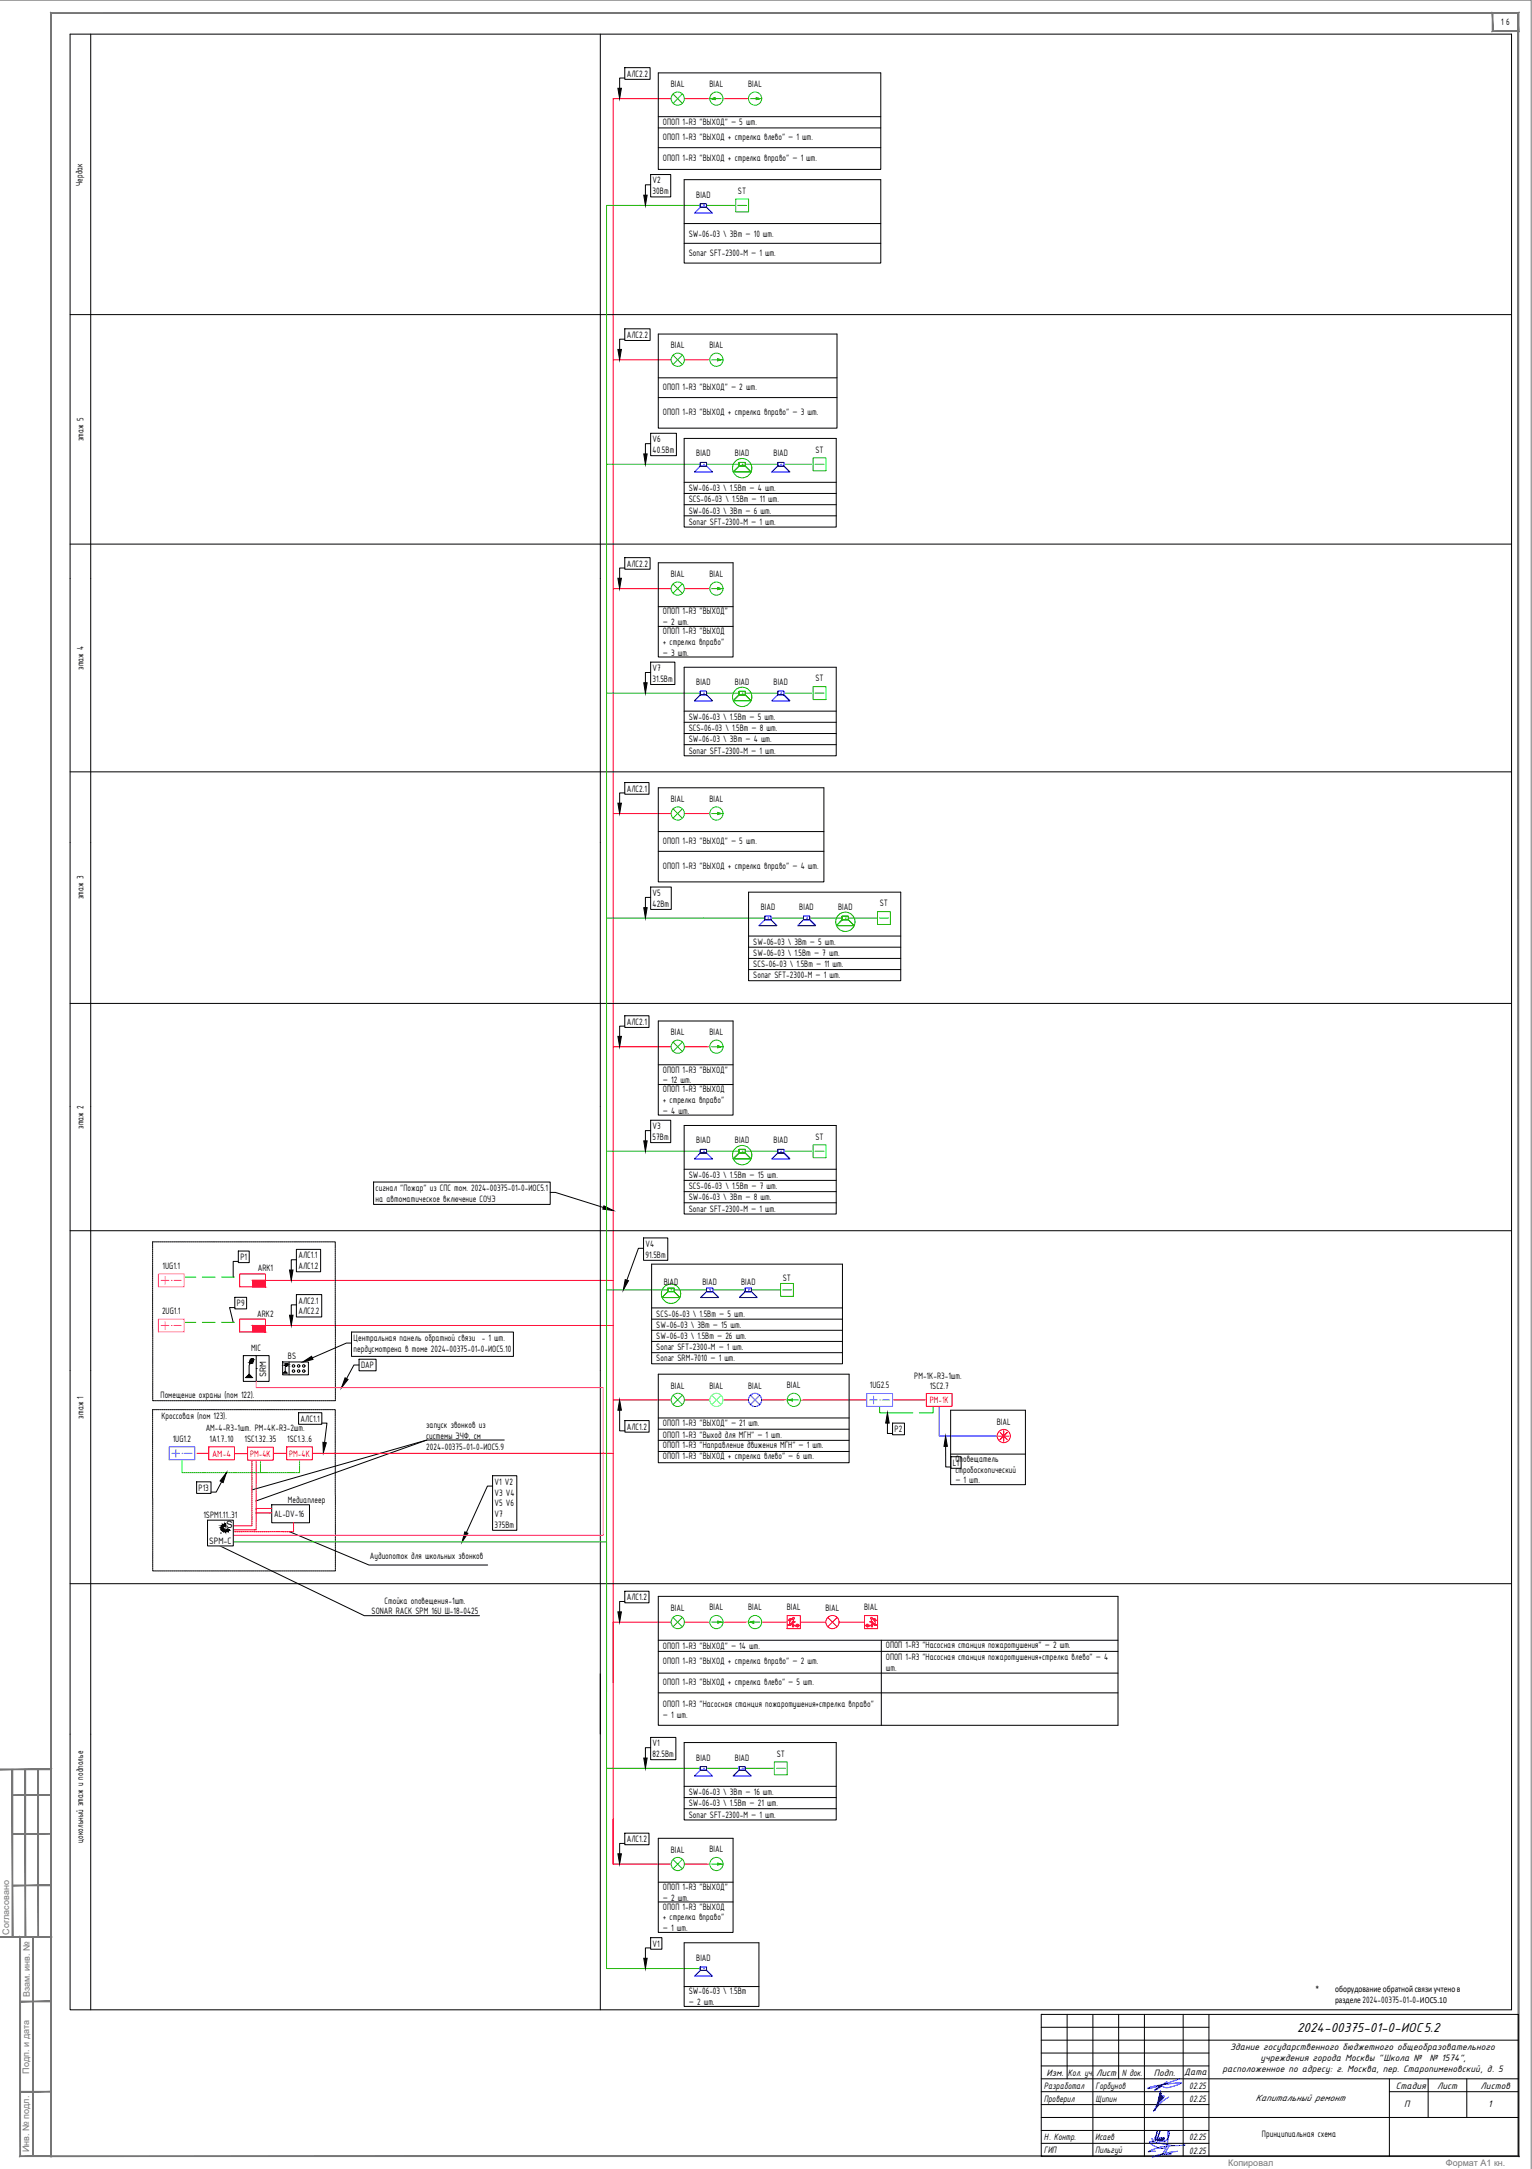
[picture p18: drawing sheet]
<svg xmlns="http://www.w3.org/2000/svg" width="594mm" height="841mm" viewBox="0 0 594 841" stroke-linecap="round" stroke-linejoin="round" font-family="sans-serif">
<defs><g id="words">
<text font-size="5.4" x="503" y="787.8">2024-00375-01-0-ИОС5.2</text>
<g font-size="3.9">
<text x="581.5" y="9.8">16</text>
<text x="243.1" y="29.7">АЛС2.2</text>
<text x="260.1" y="33.9">BIAL</text>
<text x="275.1" y="33.7">BIAL</text>
<text x="290.1" y="33.6">BIAL</text>
<text x="257.1" y="48.5">ОПОП 1-R3 &quot;ВЫХОД&quot; — 5 шт.</text>
<text x="257.1" y="54.3">ОПОП 1-R3 &quot;ВЫХОД + стрелка влево&quot; — 1 шт.</text>
<text x="257.1" y="62.3">ОПОП 1-R3 &quot;ВЫХОД + стрелка вправо&quot; — 1 шт.</text>
<text x="253.1" y="71.1">V2</text>
<text x="32" y="72" transform="rotate(-90 32 72)">Чердак</text>
<text x="253.1" y="75.3">30Вт</text>
<text x="270" y="76.7">BIAD</text>
<text x="286.2" y="75.2">ST</text>
<text x="267.1" y="91.8">SW-06-03 \ 3Вт — 10 шт.</text>
<text x="267.1" y="99.4">Sonar SFT-2300-M — 1 шт.</text>
<text x="243.1" y="131">АЛС2.2</text>
<text x="260.1" y="135.1">BIAL</text>
<text x="275.1" y="134.9">BIAL</text>
<text x="257.1" y="151.4">ОПОП 1-R3 &quot;ВЫХОД&quot; — 2 шт.</text>
<text x="257.1" y="161">ОПОП 1-R3 &quot;ВЫХОД + стрелка вправо&quot; — 3 шт.</text>
<text x="32.4" y="171.1" transform="rotate(-90 32.4 171.1)">этаж 5</text>
<text x="253.1" y="171.5">V6</text>
<text x="253.1" y="175.7">40.5Вт</text>
<text x="270" y="177">BIAD</text>
<text x="285" y="177">BIAD</text>
<text x="300" y="177">BIAD</text>
<text x="316.2" y="175.5">ST</text>
<text x="267.1" y="190.4">SW-06-03 \ 1.5Вт — 4 шт.</text>
<text x="267.1" y="194.8">SCS-06-03 \ 1.5Вт — 11 шт.</text>
<text x="267.1" y="199.1">SW-06-03 \ 3Вт — 6 шт.</text>
<text x="267.1" y="203.4">Sonar SFT-2300-M — 1 шт.</text>
<text x="243.1" y="219.7">АЛС2.2</text>
<text x="260.1" y="223.8">BIAL</text>
<text x="275.1" y="223.5">BIAL</text>
<text x="257.1" y="238.2">ОПОП 1-R3 &quot;ВЫХОД&quot;</text>
<text x="257.1" y="242.4">— 2 шт.</text>
<text x="257.1" y="245.9">ОПОП 1-R3 &quot;ВЫХОД</text>
<text x="257.1" y="250.1">+ стрелка вправо&quot;</text>
<text x="257.1" y="254.2">— 3 шт.</text>
<text x="32.4" y="259.8" transform="rotate(-90 32.4 259.8)">этаж 4</text>
<text x="253.1" y="260.3">V7</text>
<text x="253.1" y="264.4">31.5Вт</text>
<text x="270" y="265.7">BIAD</text>
<text x="285" y="265.7">BIAD</text>
<text x="300" y="265.7">BIAD</text>
<text x="316.2" y="264.2">ST</text>
<text x="267.1" y="279.2">SW-06-03 \ 1.5Вт — 5 шт.</text>
<text x="267.1" y="283.5">SCS-06-03 \ 1.5Вт — 8 шт.</text>
<text x="267.1" y="287.8">SW-06-03 \ 3Вт — 4 шт.</text>
<text x="267.1" y="292.2">Sonar SFT-2300-M — 1 шт.</text>
<text x="243.1" y="306.9">АЛС2.1</text>
<text x="260.1" y="311.1">BIAL</text>
<text x="275.1" y="310.8">BIAL</text>
<text x="257.1" y="327.3">ОПОП 1-R3 &quot;ВЫХОД&quot; — 5 шт.</text>
<text x="257.1" y="336.9">ОПОП 1-R3 &quot;ВЫХОД + стрелка вправо&quot; — 4 шт.</text>
<text x="253.1" y="347.5">V5</text>
<text x="32.4" y="348.8" transform="rotate(-90 32.4 348.8)">этаж 3</text>
<text x="253.1" y="351.6">42Вт</text>
<text x="295" y="352.9">BIAD</text>
<text x="310" y="352.9">BIAD</text>
<text x="325" y="352.9">BIAD</text>
<text x="341.2" y="351.4">ST</text>
<text x="292.1" y="366.4">SW-06-03 \ 3Вт — 5 шт.</text>
<text x="292.1" y="370.7">SW-06-03 \ 1.5Вт — 7 шт.</text>
<text x="292.1" y="375">SCS-06-03 \ 1.5Вт — 11 шт.</text>
<text x="292.1" y="379.4">Sonar SFT-2300-M — 1 шт.</text>
<text x="243.1" y="397.4">АЛС2.1</text>
<text x="260.1" y="401.5">BIAL</text>
<text x="275.1" y="401.2">BIAL</text>
<text x="257.1" y="415.9">ОПОП 1-R3 &quot;ВЫХОД&quot;</text>
<text x="257.1" y="420.1">— 12 шт.</text>
<text x="257.1" y="423.5">ОПОП 1-R3 &quot;ВЫХОД</text>
<text x="257.1" y="427.7">+ стрелка вправо&quot;</text>
<text x="257.1" y="431.9">— 4 шт.</text>
<text x="32.4" y="437.8" transform="rotate(-90 32.4 437.8)">этаж 2</text>
<text x="253.1" y="437.9">V3</text>
<text x="253.1" y="442">57Вт</text>
<text x="270" y="443.3">BIAD</text>
<text x="285" y="443.3">BIAD</text>
<text x="300" y="443.3">BIAD</text>
<text x="316.2" y="441.9">ST</text>
<text x="145.7" y="461.8">сигнал &quot;Пожар&quot; из СПС том. 2024-00375-01-0-ИОС5.1</text>
<text x="267.1" y="456.8">SW-06-03 \ 1.5Вт — 15 шт.</text>
<text x="267.1" y="461.1">SCS-06-03 \ 1.5Вт — 7 шт.</text>
<text x="145.7" y="466">на автоматическое включение СОУЭ</text>
<text x="267.1" y="465.5">SW-06-03 \ 3Вт — 8 шт.</text>
<text x="267.1" y="469.8">Sonar SFT-2300-M — 1 шт.</text>
<text x="250.4" y="483.5">V4</text>
<text x="93.2" y="488.6">P1</text>
<text x="115.7" y="488">АЛС1.1</text>
<text x="250.4" y="487.7">91.5Вт</text>
<text x="63" y="492.1">1UG1.1</text>
<text x="99.9" y="493">ARK1</text>
<text x="115.7" y="492.2">АЛС1.2</text>
<text x="303.6" y="496.6">ST</text>
<text x="257.4" y="498.1">BIAD</text>
<text x="272.4" y="498.1">BIAD</text>
<text x="287.4" y="498.1">BIAD</text>
<text x="62.8" y="509.6">2UG1.1</text>
<text x="91.9" y="506.5">P9</text>
<text x="115.7" y="505.5">АЛС2.1</text>
<text x="115.7" y="509.6">АЛС2.2</text>
<text x="99.7" y="510.5">ARK2</text>
<text x="254.5" y="510.6">SCS-06-03 \ 1.5Вт — 5 шт.</text>
<text x="254.5" y="514.9">SW-06-03 \ 3Вт — 15 шт.</text>
<text x="137.1" y="520">Центральная панель обратной связи - 1 шт.</text>
<text x="254.5" y="519.2">SW-06-03 \ 1.5Вт — 26 шт.</text>
<text x="97.5" y="523.9">MIC</text>
<text x="111.6" y="527.1">BS</text>
<text x="137.1" y="524.2">пердусмотрена в томе 2024-00375-01-0-ИОС5.10</text>
<text x="254.5" y="523.6">Sonar SFT-2300-M — 1 шт.</text>
<text x="254.5" y="527.9">Sonar SRM-7010 — 1 шт.</text>
<text x="140" y="530.5">DAP</text>
<text x="103.2" y="534.1" transform="rotate(-90 103.2 534.1)">SRM</text>
<text x="260.1" y="538.4">BIAL</text>
<text x="275.1" y="538.4">BIAL</text>
<text x="290.1" y="538.4">BIAL</text>
<text x="305.1" y="538.3">BIAL</text>
<text x="337.3" y="538.4">1UG2.5</text>
<text x="354.5" y="534.7">РМ-1К-R3-1шт.</text>
<text x="360.5" y="538.4">1SC2.7</text>
<text x="62.3" y="541.9">Помещение охраны (пом 122).</text>
<text x="32.4" y="550.1" transform="rotate(-90 32.4 550.1)">этаж 1</text>
<text x="62.6" y="550.4">Кроссовая (пом 123).</text>
<text x="116.6" y="551.3">АЛС1.1</text>
<text x="79.8" y="554.8">АМ-4-R3-1шт. РМ-4К-R3-2шт.</text>
<text x="165.3" y="553.9">запуск звонков из</text>
<text x="243.1" y="554.3">АЛС1.2</text>
<text x="257.1" y="553">ОПОП 1-R3 &quot;ВЫХОД&quot; — 21 шт.</text>
<text x="257.1" y="557.6">ОПОП 1-R3 &quot;Выход для МГН&quot; — 1 шт.</text>
<text x="346.9" y="555.3">P2</text>
<text x="386.5" y="552.4">BIAL</text>
<text x="67" y="559.1">1UG1.2</text>
<text x="81.2" y="559">1A1.7..10</text>
<text x="94.8" y="559.2">1SC1.32..35</text>
<text x="111.4" y="559">1SC1.3..6</text>
<text x="165.3" y="558.1">системы ЭЧФ, см</text>
<text x="165.3" y="562.2">2024-00375-01-0-ИОС5.9</text>
<text x="257.1" y="561.5">ОПОП 1-R3 &quot;Направление движения МГН&quot; — 1 шт.</text>
<text x="257.1" y="565.9">ОПОП 1-R3 &quot;ВЫХОД + стрелка влево&quot; — 6 шт.</text>
<text x="369.5" y="568.3">L1</text>
<text x="370.5" y="566.8">Оповещатель</text>
<text x="191.8" y="575.7">V1 V2</text>
<text x="370.5" y="571">стробоскопический</text>
<text x="370.5" y="575.2">— 1 шт.</text>
<text x="77" y="578">P13</text>
<text x="191.8" y="579.9">V3 V4</text>
<text x="111.6" y="582.8">Медиаплеер</text>
<text x="191.8" y="584.1">V5 V6</text>
<text x="78.9" y="588.5">1SPM1.11..31</text>
<text x="106.3" y="588">AL-DV-16</text>
<text x="191.8" y="588.2">V7</text>
<text x="191.8" y="592.4">375Вт</text>
<text x="81.1" y="598.7">SPM-C</text>
<text x="143.4" y="604.6">Аудиопоток для школьных звонков</text>
<text x="149.1" y="621.8">Стойка оповещения-1шт.</text>
<text x="243.1" y="620.5">АЛС1.2</text>
<text x="144.1" y="626">SONAR RACK SPM 16U Ш-18-0425</text>
<text x="260.1" y="624.6">BIAL</text>
<text x="275.1" y="624.3">BIAL</text>
<text x="290.1" y="624.4">BIAL</text>
<text x="305.1" y="624.4">BIAL</text>
<text x="320.1" y="624.6">BIAL</text>
<text x="335.1" y="624.4">BIAL</text>
<text x="257.1" y="639.2">ОПОП 1-R3 &quot;ВЫХОД&quot; — 14 шт.</text>
<text x="343.5" y="639">ОПОП 1-R3 &quot;Насосная станция пожаротушения&quot; — 2 шт.</text>
<text x="257.1" y="645.4">ОПОП 1-R3 &quot;ВЫХОД + стрелка вправо&quot; — 2 шт.</text>
<text x="343.5" y="643.7">ОПОП 1-R3 &quot;Насосная станция пожаротушения+стрелка влево&quot; — 4</text>
<text x="343.5" y="647.9">шт.</text>
<text x="257.1" y="653.4">ОПОП 1-R3 &quot;ВЫХОД + стрелка влево&quot; — 5 шт.</text>
<text x="257.1" y="661.9">ОПОП 1-R3 &quot;Насосная станция пожаротушения+стрелка вправо&quot;</text>
<text x="257.1" y="666">— 1 шт.</text>
<text x="253.1" y="677.1">V1</text>
<text x="253.1" y="681.3">82.5Вт</text>
<text x="270" y="682.7">BIAD</text>
<text x="285" y="682.7">BIAD</text>
<text x="301.2" y="681.2">ST</text>
<text x="267.1" y="696.1">SW-06-03 \ 3Вт — 16 шт.</text>
<text x="267.1" y="700.4">SW-06-03 \ 1.5Вт — 21 шт.</text>
<text x="267.1" y="704.8">Sonar SFT-2300-M — 1 шт.</text>
<text x="32.2" y="714.6" transform="rotate(-90 32.2 714.6)">цокольный этаж и подполье</text>
<text x="243.1" y="714.3">АЛС1.2</text>
<text x="260.1" y="718.4">BIAL</text>
<text x="275.1" y="718.1">BIAL</text>
<text x="257.1" y="732.8">ОПОП 1-R3 &quot;ВЫХОД&quot;</text>
<text x="257.1" y="737">— 2 шт.</text>
<text x="257.1" y="740.5">ОПОП 1-R3 &quot;ВЫХОД</text>
<text x="257.1" y="744.6">+ стрелка вправо&quot;</text>
<text x="257.1" y="748.8">— 1 шт.</text>
<text x="253.1" y="754.8">V1</text>
<text x="270" y="760.3">BIAD</text>
<text x="267.1" y="773.3">SW-06-03 \ 1.5Вт</text>
<text x="267.1" y="777.5">— 2 шт.</text>
<text x="477.1" y="794.9">Здание государственного бюджетного общеобразовательного</text>
<text x="474" y="803.2">расположенное по адресу: г. Москва, пер. Старопименовский, д. 5</text>
<text x="488.7" y="799.1">учреждения города Москвы &quot;Школа №</text>
<text x="554.3" y="799.1">№ 1574&quot;,</text>
<text x="404.8" y="809.9">Разработал</text>
<text x="405.8" y="804.8">Изм.</text>
<text x="414.1" y="804.8">Кол. уч.</text>
<text x="424.9" y="809.9">Горбунов</text>
<text x="425.1" y="804.8">Лист</text>
<text x="435.1" y="804.8">N док.</text>
<text x="447.4" y="804.8">Подп.</text>
<text x="459.1" y="804.7">Дата</text>
<text x="461.2" y="809.9">02.25</text>
<text x="541.3" y="809.8">Стадия</text>
<text x="557.4" y="809.8">Лист</text>
<text x="574.2" y="809.8">Листов</text>
<text x="404.8" y="814.9">Проверил</text>
<text x="424.9" y="814.9">Щипин</text>
<text x="461.2" y="814.9">02.25</text>
<text x="486.9" y="814.8">Капитальный ремонт</text>
<text x="544.4" y="817">П</text>
<text x="577" y="817.1">1</text>
<text x="404.8" y="829.9">Н. Контр.</text>
<text x="424.7" y="829.9">Исаев</text>
<text x="461.2" y="829.9">02.25</text>
<text x="489.4" y="828.5">Принципиальная схема</text>
<text x="404.8" y="835">ГИП</text>
<text x="424.7" y="835">Пильгуй</text>
<text x="461.2" y="835.2">02.25</text>
</g>
<g font-size="3.9" fill="#f00">
<text x="360.5" y="544.1">РМ-1К</text>
<text x="82.2" y="564.8">АМ-4</text>
<text x="97" y="564.9">РМ-4К</text>
<text x="112.1" y="564.8">РМ-4К</text>
</g>
<text font-size="3.8" x="87.7" y="592.7">S</text>
<g font-size="3.6">
<text x="510.2" y="772.5">*</text>
<text x="517.8" y="772.5">оборудование обратной связи учтено в</text>
<text x="517.7" y="776.6">разделе2024-00375-01-0-ИОС5.10</text>
</g>
<g font-size="3.5" fill="#767676">
<text x="3.6" y="750.2" transform="rotate(-90 3.6 750.2)">Согласовано</text>
<text x="11.6" y="774.4" transform="rotate(-90 11.6 774.4)">Взам. инв. №</text>
<text x="11.3" y="804" transform="rotate(-90 11.3 804)">Подп. и дата</text>
<text x="11.3" y="834.5" transform="rotate(-90 11.3 834.5)">Инв. № подл.</text>
<text x="476.2" y="839.8">Копировал</text>
<text x="560.7" y="839.8">Формат А1 кн.</text>
</g>
</g></defs>
<path d="M247.8 79.7h40M248.2 79.7h-13v576.4M235.2 180h82.6M235.2 268.8h82.6M235.2 356h107.6M235.2 446.4h82.6M235.2 500.2h70M90.1 597.9h145.1v165.4h37.6M235.2 685.7h67.6" fill="none" stroke="#2eb800" stroke-width=".39"/>
<g fill="none" stroke="#f00" stroke-width=".39">
<path d="M292.8 38.3h-55v614.1M237.8 139.5h40M237.8 228.2h40M237.8 315.5h40M237.8 405.9h40M98 496.5h139.8M98 514h139.8M237.8 542.8h104.3M335.8 542.8h28.4M76.4 563.5h4.7M91 563.7h5M106 563.5h131.8"/>
<path d="M337.8 629h-100v93.8v-17.5M237.8 722.8h40"/>
</g>
<path d="M71.4 495.2h4.5M78.4 495.2h5M85.9 495.2h5M93.4 495.2h4.6v1.3M71.4 512.7h4.5M78.4 512.7h5M85.9 512.7h5M93.4 512.7h4.6v1.3M341.1 542.8v5h12.9M361.9 545.3v2.5h-5.4" fill="none" stroke="#0f0" stroke-width=".39"/>
<path d="M364.2 542.8v14h25" fill="none" stroke="#00f" stroke-width=".39"/>
<!-- layer: 0 -->
<g fill="none" stroke="#000" stroke-width=".39">
<path d="M59.2 482.1v.5M59.2 482.8v.5M59.2 483.6v.5M59.2 484.3v.5M59.2 485.1v.5M59.2 485.8v.5M59.2 486.6v.5M59.2 487.3v.5M59.2 488.1v.5M59.2 488.8v.5M59.2 489.6v.5M59.2 490.3v.5"/>
<path d="M59.2 491.1v.5M59.2 491.8v.5M59.2 492.6v.5M59.2 493.3v.5M59.2 494.1v.5M59.2 494.8v.5M59.2 495.6v.5M59.2 496.3v.5M59.2 497.1v.5M59.2 497.8v.5M59.2 498.6v.5M59.2 499.3v.5"/>
<path d="M59.6 481.5h-.4v.3M59.8 481.5h.5M60.6 481.5h.5M61.3 481.5h.5M62.1 481.5h.5M62.8 481.5h.5M63.6 481.5h.5M64.3 481.5h.5M65.1 481.5h.5M65.8 481.5h.5M66.6 481.5h.5M67.3 481.5h.5"/>
<path d="M68.1 481.5h.5M68.8 481.5h.5M69.6 481.5h.5M70.3 481.5h.5M71.1 481.5h.5M71.8 481.5h.5M72.6 481.5h.5M73.3 481.5h.5M74.1 481.5h.5M74.8 481.5h.5M75.6 481.5h.5M76.3 481.5h.5"/>
<path d="M77.1 481.5h.5M77.8 481.5h.5M78.6 481.5h.5M79.3 481.5h.5M80.1 481.5h.5M80.8 481.5h.5M81.6 481.5h.5M82.3 481.5h.5M83.1 481.5h.5M83.8 481.5h.5M84.6 481.5h.5M85.3 481.5h.5"/>
<path d="M86.1 481.5h.5M86.8 481.5h.5M87.6 481.5h.5M88.3 481.5h.5M89.1 481.5h.5M89.8 481.5h.5M90.6 481.5h.5M91.3 481.5h.5M92.1 481.5h.5M92.8 481.5h.5M93.6 481.5h.5M94.3 481.5h.5"/>
<path d="M95.1 481.5h.5M95.8 481.5h.5M96.6 481.5h.5M97.3 481.5h.5M98.1 481.5h.5M98.8 481.5h.5M99.6 481.5h.5M100.3 481.5h.5M101.1 481.5h.5M101.8 481.5h.5M102.6 481.5h.5M103.3 481.5h.5"/>
<path d="M104.1 481.5h.5M104.8 481.5h.5M105.6 481.5h.5M106.3 481.5h.5M107.1 481.5h.5M107.8 481.5h.5M108.6 481.5h.5M109.3 481.5h.5M110.1 481.5h.5M110.8 481.5h.5M111.6 481.5h.5M112.3 481.5h.5"/>
<path d="M113.1 481.5h.5M113.8 481.5h.5M114.6 481.5h.5M115.3 481.5h.5M116.1 481.5h.5M116.8 481.5h.5M117.6 481.5h.5M118.3 481.5h.5M119.1 481.5h.5M119.8 481.5h.5M120.6 481.5h.5M121.3 481.5h.5"/>
<path d="M122.1 481.5h.5M122.8 481.5h.5M123.6 481.5h.5M124.3 481.5h.5M125.1 481.5h.5M125.8 481.5h.5M126.6 481.5h.5M127.3 481.5h.5M128.1 481.5h.5M128.8 481.5h.5M129.6 481.5h.4v.3M130 482.1v.5"/>
<path d="M130 482.8v.5M130 483.6v.5M130 484.3v.5M130 485.1v.5M130 485.8v.5M130 486.6v.5M130 487.3v.5M130 488.1v.5M130 488.8v.5M130 489.6v.5M130 490.3v.5M130 491.1v.5"/>
<path d="M130 491.8v.5M130 492.6v.5M130 493.3v.5M130 494.1v.5M130 494.8v.5M130 495.6v.5M130 496.3v.5M130 497.1v.5M130 497.8v.5M130 498.6v.5M130 499.3v.5M59.2 515.1v.5"/>
<path d="M59.2 500.1v.5M59.2 500.8v.5M59.2 501.6v.5M59.2 502.3v.5M59.2 503.1v.5M59.2 503.8v.5M59.2 504.6v.5M59.2 505.3v.5M59.2 506.1v.5M59.2 506.8v.6M59.2 507.6v.5M59.2 508.3v.5"/>
<path d="M59.2 509.1v.5M59.2 509.8v.5M59.2 510.6v.5M59.2 511.3v.5M59.2 512.1v.5M59.2 512.8v.5M59.2 513.6v.5M59.2 514.3v.5M59.2 515.8v.5M59.2 516.6v.5M59.2 517.3v.5M59.2 518.1v.5"/>
<path d="M59.2 518.8v.5M59.2 519.6v.5M130 500.1v.5M130 500.8v.5M130 501.6v.5M130 502.3v.5M130 503.1v.5M130 503.8v.5M130 504.6v.5M130 505.3v.5M130 506.1v.5M130 506.8v.6"/>
<path d="M130 507.6v.5M130 508.3v.5M130 509.1v.5M130 509.8v.5M130 510.6v.5M130 511.3v.5M130 512.1v.5M130 512.8v.5M130 513.6v.5M130 514.3v.5M130 515.1v.5M130 515.8v.5"/>
<path d="M130 516.6v.5M130 517.3v.5M130 518.1v.5M130 518.8v.5M130 519.6v.5M59.2 520.3v.5M59.2 521.1v.5M59.2 521.8v.5M59.2 522.6v.5M59.2 523.4v.4M59.2 524.1v.5M59.2 524.8v.5"/>
<path d="M59.2 525.6v.5M59.2 526.3v.5M59.2 527.1v.5M59.2 527.8v.5M59.2 528.6v.5M59.2 529.3v.5M59.2 530.1v.5M59.2 530.8v.6M59.2 531.6v.5M59.2 532.3v.5M59.2 533.1v.5M59.2 533.9v.4"/>
<path d="M59.2 534.6v.5M59.2 535.3v.5M59.2 536.1v.5M59.2 536.8v.5M59.2 537.6v.5M59.2 538.3v.5M59.2 539.1v.5M59.2 539.8v.5M130 520.3v.5M130 521.1v.5M130 521.8v.5M130 522.6v.5"/>
<path d="M130 523.4v.4M130 524.1v.5M130 524.8v.5M130 525.6v.5M130 526.3v.5M130 527.1v.5M130 527.8v.5M130 528.6v.5M130 529.3v.5M130 530.1v.5M130 530.8v.6M130 531.6v.5"/>
<path d="M130 532.3v.5M130 533.1v.5M130 533.9v.4M130 534.6v.5M130 535.3v.5M130 536.1v.5M130 536.8v.5M130 537.6v.5M130 538.3v.5M130 539.1v.5M130 539.8v.5M59.2 547.2v.5"/>
<path d="M59.2 548v.5M59.2 548.7v.5M59.2 549.5v.5M59.2 550.2v.5M59.2 551v.5M59.2 551.7v.5M59.2 552.5v.5M59.2 553.2v.5M59.2 554v.5M59.2 554.7v.5M59.2 555.5v.5M59.2 556.2v.5"/>
<path d="M59.2 557v.5M59.2 557.7v.5M59.2 558.5v.5M59.2 559.2v.5M59.2 560v.5M59.2 542.8v.3h.4M59.2 540.6v.5M59.2 541.3v.6M59.2 542.1v.5M59.6 546.6h-.4v.4M59.8 546.6h.5M59.9 543.1h.5"/>
<path d="M60.6 546.6h.5M60.7 543.1h.4M61.3 546.6h.5M61.4 543.1h.5M62.1 546.6h.5M62.1 543.1h.6M62.8 546.6h.5M62.9 543.1h.5M63.6 546.6h.5M63.7 543.1h.4M64.3 546.6h.5M64.4 543.1h.5"/>
<path d="M65.1 546.6h.5M65.2 543.1h.5M65.8 546.6h.5M65.9 543.1h.5M66.6 546.6h.5M66.6 543.1h.5M67.3 546.6h.5M67.4 543.1h.5M68.1 546.6h.5M68.2 543.1h.5M68.8 546.6h.5M68.9 543.1h.5"/>
<path d="M69.6 546.6h.5M69.6 543.1h.5M70.3 546.6h.5M70.4 543.1h.5M71.1 546.6h.5M71.2 543.1h.5M71.8 546.6h.5M71.9 543.1h.5M72.6 546.6h.5M72.6 543.1h.6M73.3 546.6h.5M73.4 543.1h.5"/>
<path d="M74.1 546.6h.5M74.2 543.1h.4M74.8 546.6h.5M74.9 543.1h.5M75.6 546.6h.5M75.6 543.1h.6M76.3 546.6h.5M76.4 543.1h.5M77.1 546.6h.5M77.1 543.1h.5M77.8 546.6h.5M77.9 543.1h.5"/>
<path d="M78.6 546.6h.5M78.7 543.1h.5M79.3 546.6h.5M79.4 543.1h.5M80.1 546.6h.5M80.1 543.1h.5M80.8 546.6h.5M80.9 543.1h.5M81.6 546.6h.5M81.7 543.1h.5M82.3 546.6h.5M82.4 543.1h.5"/>
<path d="M83.1 546.6h.5M83.1 543.1h.6M83.8 546.6h.5M83.9 543.1h.5M84.6 546.6h.5M84.7 543.1h.4M85.3 546.6h.5M85.4 543.1h.5M86.1 546.6h.5M86.1 543.1h.6M86.8 546.6h.5M86.9 543.1h.5"/>
<path d="M87.6 546.6h.5M87.6 543.1h.5M88.3 546.6h.5M88.4 543.1h.5M89.1 546.6h.5M89.2 543.1h.5M89.8 546.6h.5M89.9 543.1h.5M90.6 546.6h.5M90.6 543.1h.5M91.3 546.6h.5M91.4 543.1h.5"/>
<path d="M92.1 546.6h.5M92.2 543.1h.5M92.8 546.6h.5M92.9 543.1h.5M93.6 546.6h.5M93.6 543.1h.5M94.3 546.6h.5M94.4 543.1h.5M95.1 546.6h.5M95.2 543.1h.4M95.8 546.6h.5M95.9 543.1h.5"/>
<path d="M96.6 546.6h.5M96.6 543.1h.6M97.3 546.6h.5M97.4 543.1h.5M98.1 546.6h.5M98.1 543.1h.5M98.8 546.6h.5M98.9 543.1h.5M99.6 546.6h.5M99.7 543.1h.5M100.3 546.6h.5M100.4 543.1h.5"/>
<path d="M101.1 546.6h.5M101.1 543.1h.5M101.8 546.6h.5M101.9 543.1h.5M102.6 546.6h.5M102.7 543.1h.5M103.3 546.6h.5M103.4 543.1h.5M104.1 546.6h.5M104.1 543.1h.5M104.8 546.6h.5M104.9 543.1h.5"/>
<path d="M105.6 546.6h.5M105.7 543.1h.4M106.3 546.6h.5M106.4 543.1h.5M107.1 546.6h.5M107.1 543.1h.6M107.8 546.6h.5M107.9 543.1h.5M108.6 546.6h.5M108.6 543.1h.5M109.3 546.6h.5M109.4 543.1h.5"/>
<path d="M110.1 546.6h.5M110.2 543.1h.5M110.8 546.6h.5M110.9 543.1h.5M111.6 546.6h.5M111.6 543.1h.5M112.3 546.6h.5M112.4 543.1h.5M113.1 546.6h.5M113.2 543.1h.5M113.8 546.6h.5M113.9 543.1h.5"/>
<path d="M114.6 546.6h.5M114.6 543.1h.5M115.3 546.6h.5M115.4 543.1h.5M116.1 546.6h.5M116.2 543.1h.4M116.8 546.6h.5M116.9 543.1h.5M117.6 546.6h.5M117.6 543.1h.6M118.3 546.6h.5M118.4 543.1h.5"/>
<path d="M119.1 546.6h.5M119.2 543.1h.4M119.8 546.6h.5M119.9 543.1h.5M120.6 546.6h.5M120.6 543.1h.6M121.3 546.6h.5M121.4 543.1h.5M122.1 546.6h.5M122.1 543.1h.5M122.8 546.6h.5M122.9 543.1h.5"/>
<path d="M123.6 546.6h.5M123.7 543.1h.5M124.3 546.6h.5M124.4 543.1h.5M125.1 546.6h.5M125.1 543.1h.5M125.8 546.6h.5M125.9 543.1h.5M126.6 546.6h.5M126.7 543.1h.4M127.3 546.6h.5M127.4 543.1h.5"/>
<path d="M128.1 546.6h.5M128.1 543.1h.6M128.8 546.6h.5M128.9 543.1h.5M129.6 546.6h.4v.4M130 547.2v.5M130 548v.5M130 548.7v.5M130 549.5v.5M130 550.2v.5M130 551v.5M130 551.7v.5"/>
<path d="M130 552.5v.5M130 553.2v.5M130 554v.5M130 554.7v.5M130 555.5v.5M130 556.2v.5M130 557v.5M130 557.7v.5M130 558.5v.5M130 559.2v.5M130 560v.5M130 542.8v.3h-.3"/>
<path d="M130 540.6v.5M130 541.3v.6M130 542.1v.5M165.6 558.4l-66.3 23.6M195.5 558.4h-29.9l-67.9 19.3M59.2 560.7v.5M59.2 561.5v.5M59.2 562.2v.5M59.2 563v.5M59.2 563.7v.5M59.2 564.5v.5M59.2 565.2v.5"/>
<path d="M59.2 566v.5M59.2 566.7v.5M59.2 567.5v.5M59.2 568.2v.5M59.2 569v.5M59.2 569.8v.4M59.2 570.5v.5M59.2 571.2v.5M59.2 572v.5M59.2 572.7v.5M59.2 573.5v.5M59.2 574.2v.5"/>
<path d="M59.2 575v.5M59.2 575.7v.5M59.2 576.5v.5M59.2 577.2v.6M59.2 578v.5M59.2 578.7v.5M59.2 579.5v.5M130 560.7v.5M130 561.5v.5M130 562.2v.5M130 563v.5M130 563.7v.5"/>
<path d="M130 564.5v.5M130 565.2v.5M130 566v.5M130 566.7v.5M130 567.5v.5M130 568.2v.5M130 569v.5M130 569.8v.4M130 570.5v.5M130 571.2v.5M130 572v.5M130 572.7v.5"/>
<path d="M130 573.5v.5M130 574.2v.5M130 575v.5M130 575.7v.5M130 576.5v.5M130 577.2v.6M130 578v.5M130 578.7v.5M130 579.5v.5M59.2 580.2v.5M59.2 581v.5M59.2 581.7v.5"/>
<path d="M59.2 582.5v.5M59.2 583.2v.5M59.2 584v.5M59.2 584.7v.5M59.2 585.5v.5M59.2 586.2v.5M59.2 587v.5M59.2 587.7v.5M59.2 588.5v.5M59.2 589.2v.5M59.2 590v.5M59.2 590.7v.5"/>
<path d="M59.2 591.5v.5M59.2 592.2v.5M59.2 593v.5M59.2 593.7v.5M59.2 594.5v.5M59.2 595.2v.5M59.2 596v.5M59.2 596.7v.5M59.2 597.5v.5M59.2 598.2v.5M59.2 599v.5M59.2 599.7v.5"/>
<path d="M85.1 599.3l56.2 27.2h44.6M105.4 583.5h14.6v7h-14.6zM112.3 593.9l30.8 12.9h46M130 580.2v.5M130 581v.5M130 581.7v.5M130 582.5v.5M130 583.2v.5M130 584v.5M130 584.7v.5M130 585.5v.5M130 586.2v.5"/>
<path d="M130 587v.5M130 587.7v.5M130 588.5v.5M130 589.2v.5M130 590v.5M130 590.7v.5M130 591.5v.5M130 592.2v.5M130 593v.5M130 593.7v.5M130 594.5v.5M130 595.2v.5"/>
<path d="M130 596v.5M130 596.7v.5M130 597.5v.5M130 598.2v.5M130 599v.5M130 599.7v.5M59.2 608.7v.4h.4M59.2 600.5v.5M59.2 601.2v.5M59.2 602v.5M59.2 602.7v.5M59.2 603.5v.5"/>
<path d="M59.2 604.3v.4M59.2 605v.5M59.2 605.7v.5M59.2 606.5v.5M59.2 607.2v.5M59.2 608v.5M59.9 609.1h.5M60.7 609.1h.4M61.4 609.1h.5M62.1 609.1h.6M62.9 609.1h.5M63.7 609.1h.4"/>
<path d="M64.4 609.1h.5M65.2 609.1h.5M65.9 609.1h.5M66.6 609.1h.5M67.4 609.1h.5M68.2 609.1h.5M68.9 609.1h.5M69.6 609.1h.5M70.4 609.1h.5M71.2 609.1h.5M71.9 609.1h.5M72.6 609.1h.6"/>
<path d="M73.4 609.1h.5M74.2 609.1h.4M74.9 609.1h.5M75.6 609.1h.6M76.4 609.1h.5M77.1 609.1h.5M77.9 609.1h.5M78.7 609.1h.5M79.4 609.1h.5M80.1 609.1h.5M80.9 609.1h.5M81.7 609.1h.5"/>
<path d="M82.4 609.1h.5M83.1 609.1h.6M83.9 609.1h.5M84.7 609.1h.4M85.4 609.1h.5M86.1 609.1h.6M86.9 609.1h.5M87.6 609.1h.5M88.4 609.1h.5M89.2 609.1h.5M89.9 609.1h.5M90.6 609.1h.5"/>
<path d="M91.4 609.1h.5M92.2 609.1h.5M92.9 609.1h.5M93.6 609.1h.5M94.4 609.1h.5M95.2 609.1h.4M95.9 609.1h.5M96.6 609.1h.6M97.4 609.1h.5M98.1 609.1h.5M98.9 609.1h.5M99.7 609.1h.5"/>
<path d="M100.4 609.1h.5M101.1 609.1h.5M101.9 609.1h.5M102.7 609.1h.5M103.4 609.1h.5M104.1 609.1h.5M104.9 609.1h.5M105.7 609.1h.4M106.4 609.1h.5M107.1 609.1h.6M107.9 609.1h.5M108.6 609.1h.5"/>
<path d="M109.4 609.1h.5M110.2 609.1h.5M110.9 609.1h.5M111.6 609.1h.5M112.4 609.1h.5M113.2 609.1h.5M113.9 609.1h.5M114.6 609.1h.5M115.4 609.1h.5M116.2 609.1h.4M116.9 609.1h.5M117.6 609.1h.6"/>
<path d="M118.4 609.1h.5M119.2 609.1h.4M119.9 609.1h.5M120.6 609.1h.6M121.4 609.1h.5M122.1 609.1h.5M122.9 609.1h.5M123.7 609.1h.5M124.4 609.1h.5M125.1 609.1h.5M125.9 609.1h.5M126.7 609.1h.4"/>
<path d="M127.4 609.1h.5M128.1 609.1h.6M128.9 609.1h.5M130 608.7v.4h-.3M130 600.5v.5M130 601.2v.5M130 602v.5M130 602.7v.5M130 603.5v.5M130 604.3v.4M130 605v.5M130 605.7v.5"/>
<path d="M130 606.5v.5M130 607.2v.5M130 608v.5"/>
</g>
<g fill="none" stroke="#0f0" stroke-width=".39">
<path d="M70.6 570.5v.5h.5M70.6 566v.5M70.6 566.8v.5M70.6 567.5v.5M70.6 568.3v.5M70.6 569v.5M70.6 569.8v.5M71.4 571h.5M72.1 571h.5M72.9 571h.5M73.6 571h.5M74.4 571h.4"/>
<path d="M75.1 571h.5M75.9 571h.5M76.6 571h.5M77.4 571h.5M78.1 571h.5M78.9 571h.5M79.6 571h.5M80.3 571h.6M81.1 571h.5M81.9 571h.5M82.6 571h.5M83.4 571h.5"/>
<path d="M84.1 571h.5M84.9 571h.4M85.6 571h.5M86.4 571h.5M87.1 571h.5M87.9 571h.4M88.6 571h.5M89.4 571h.5M90.1 571h.5M90.8 571h.6M91.6 571h.5M92.4 571h.5"/>
<path d="M93.1 571h.5M93.9 571h.5M94.6 571h.5M95.4 571h.4M96.1 571h.5M96.9 571h.5M97.6 571h.5M98.4 571h.4M99.1 571h.5M99.9 571h.5M100.6 571h.5M101 566v.5"/>
<path d="M101 566.8v.5M101 567.5v.5M101 568.3v.5M101 569v.5M101 569.8v.5M101 570.5v.5M101.3 571h.6M102.1 571h.5M102.9 571h.5M103.6 571h.5M104.4 571h.5M105.1 571h.5"/>
<path d="M105.9 571h.5M106.6 571h.5M107.4 571h.5M108.1 571h.5M108.9 571h.4M109.6 571h.5M110.4 571h.5M111.1 571h.5M111.8 571h.6M112.6 571h.5M113.4 571h.5M114.1 571h.5"/>
<path d="M114.9 571h.5M116.2 570.5v.5h-.6M116.2 566v.5M116.2 566.8v.5M116.2 567.5v.5M116.2 568.3v.5M116.2 569v.5M116.2 569.8v.5"/>
</g>
<g fill="#000" stroke="#000" stroke-width=".39">
<path d="M239.6 34.2h1.4l-.7 4.1zM249.6 75.7h1.4l-.7 4zM239.6 135.5h1.4l-.7 4zM249.6 176h1.4l-.7 4zM239.6 224.2h1.4l-.7 4zM249.6 264.7h1.4l-.7 4.1zM239.6 311.4h1.4l-.7 4.1zM249.6 351.9h1.4l-.7 4.1zM239.6 401.9h1.4l-.7 4zM249.6 442.4h1.4l-.7 4zM234.2 467.6l3.6 1.8-4-.6zM112.3 492.4h1.3l-.7 4.1z"/>
<path d="M242.4 496.2l1.3 .4-2 3.6zM112.3 510h1.3l-.7 4zM117.4 528.1l3.4-2.2 .6 1.2zM133.8 534.2l1.2 .7-2.5 3.1zM125.2 559.3l1.3 .1-1.1 3.9zM240.3 542.8l.7 4h-1.4zM344.1 547.8l.7 4h-1.3zM87.8 571l-1.3 3.9-1.2-.7zM366.7 556.8l.7 4h-1.3zM180.3 594l1.1 .5-2.2 3.4zM239.6 625h1.4l-.7 4zM249.6 681.7h1.4l-.7 4z"/>
<path d="M239.6 718.8h1.4l-.7 4zM249.6 759.3h1.4l-.7 4z"/>
</g>
<g fill="none" stroke="#000" stroke-width=".39">
<path d="M242.3 30.3h-2v3.9M242.3 26.2h9.8v4.6h-9.8zM252.3 71.7h-2v4M252.3 67.7h7.8v8.7h-7.8zM242.3 131.5h-2v4M242.3 127.5h9.8v4.5h-9.8zM252.3 172h-2v4M252.3 168h10v8.7h-10zM242.3 216.2h9.8v4.5h-9.8zM242.3 220.2h-2v4M252.3 256.7h9.4v8.7h-9.4zM252.3 260.8h-2v3.9"/>
<path d="M242.3 307.5h-2v3.9M242.3 303.4h9.4v4.6h-9.4zM252.3 348h-2v3.9M252.3 343.9h8v8.7h-8zM242.3 397.9h-2v4M242.3 393.9h9.4v4.5h-9.4zM252.3 438.4h-2v4M252.3 434.4h7.8v8.6h-7.8zM144.9 458.3h68.5v8.7h-68.5zM213.4 462.4h1.9l18.7 5.8M92.4 489.1h-2v6.1M92.4 485.1h4.2v4.5h-4.2z"/>
<path d="M114.9 488.5h-2v3.9M114.9 484.4h9.4v8.7h-9.4zM249.6 484h-2l-4.5 12.4M249.6 480h9.4v8.7h-9.4zM91.1 507h-2.1l1.4 5.7M91.1 503h4.5v4.5h-4.5zM114.9 506h-2v4M114.9 502h9.9v8.7h-9.9zM136.3 516.5h62.8v9.4h-62.8zM136.3 520.8h-2l-13.2 5.7M139.2 529.3h-2l-2.8 5.2M139.2 527h6.6v4.5h-6.6z"/>
<path d="M115.8 547.8h9v4.5h-9zM124.8 551.8h2l-.9 7.5M240.3 546.8v8h2M242.3 550.8h9.4v4.5h-9.4zM344.1 551.8v4h2M346.1 551.8h4.6v4.5h-4.6zM76.2 574.6h5.6v4.5h-5.6zM85.9 574.6l-2.1 4h-2M191 576.2h-2l-8.2 18M191 572.2h9.4v21.2h-9.4zM366.7 560.8v8h2M368.7 564.8h4v4.5h-4z"/>
<path d="M242.3 617h9.4v4.5h-9.4zM242.3 621h-2v4M252.3 677.7h-2v4M252.3 673.7h9.8v8.6h-9.8zM242.3 714.8h-2v4M242.3 710.8h9.4v4.5h-9.4zM252.3 755.3h-2v4M252.3 751.3h4.4v4.5h-4.4z"/>
</g>
<path d="M94.4 525.6v10M109.6 528.1v5M119.6 528.1v5M80.5 589.4v10" fill="none" stroke="#fff" stroke-width=".39"/>
<g fill="#fff" stroke="#fff" stroke-width=".39">
<path d="M94.4 525.6h10v10zM94.4 525.6v10h10z"/>
<path d="M109.6 528.1l10 5h-10zM109.6 528.1l10 5v-5z"/>
<path d="M109.6 533.1h10v-5zM109.6 528.1h10l-10 5z"/>
<path d="M80.5 589.4h10v10zM80.5 589.4v10h10z"/>
</g>
<g fill="none" stroke="#000" stroke-width=".39">
<path d="M94.4 525.6h5v10h-5zM95.3 534.1l1.3-1.2 1.2 1.2zM97.1 528.6l-.5 .8v3.5M97.5 527a.48 .48 0 0 1 .6-.1 .48 .48 0 0 1 .2 .5 1.04 1.04 0 0 1-1.2 1.2l-.3-.5zM99.4 525.6h5v10h-5M99.4 530.6h.1M109.6 528.1h10v5h-10zM110 532.4l.6-.7 .7 .7zM110.8 529.6l-.2 2.1M111 528.8l.5 .2-.7 .6zM112.1 528.1v5M114.6 530.6h.1"/>
<path d="M80.5 589.4h10v10h-10zM85.5 594.4h.1M85.8 592.4h.7v.2h-.7zM85.9 593.2l.6-.4 .2 .2-.6 .4zM86.1 591.6l.6 .3-.2 .2-.6-.3zM86.5 591.2l.2-.2 .3 .6-.2 .1zM86.8 593.2l.2 .1-.3 .6-.2-.1zM87.2 590.9h.3v.7h-.3zM87.2 593.4h.3v.6h-.3zM87.8 593.3l.2-.1 .3 .6-.2 .1zM88.3 592.8l.5 .4-.1 .2-.6-.4z"/>
<circle cx="113.8" cy="531.6" r=".49"/>
<circle cx="113.8" cy="529.6" r=".49"/>
<circle cx="115.8" cy="531.6" r=".49"/>
<circle cx="115.8" cy="529.6" r=".49"/>
<circle cx="117.8" cy="531.6" r=".49"/>
<circle cx="117.8" cy="529.6" r=".49"/>
</g>
<g fill="#000" stroke="#000" stroke-width=".39">
<path d="M96.6 532.9l1.2 1.2h-2.5zM97.1 528.6h.4zM97.1 528.6l.3 .1zM110.6 531.7l.7 .7h-1.3zM111.1 528.7h.2zM85.9 591.8l.8 .1zM86.5 591.2l.5 .4zM86.5 593.8h.3zM86.1 593l.4-.2 .2 .2zM86.5 591.2h.3zM86.8 593.2l.2 .1zM87.8 593.3l.5 .5z"/>
<path d="M87.8 593.3h.3zM88.3 592.8l.3 .2h-.5zM88.3 593.2l.4 .1zM88.3 593.2h.5z"/>
<path d="M97.1 528.6h.4zM97.1 528.6h.4z"/>
<path d="M96.9 528.5l.7 .1zM96.9 528.5l.7 .1z"/>
<path d="M97 528.6h.6zM97 528.6h.5zM97.1 528.6h.4zM97.1 528.6h.4z"/>
<path d="M96.9 528.4h.8zM96.9 528.4l.7 .1z"/>
<path d="M96.8 528.2l1 .1zM96.8 528.2l1 .1z"/>
<path d="M96.8 528.3h1zM96.8 528.3l.9 .1z"/>
<path d="M97.7 526.8l.3 .1zM97.6 526.9h.4z"/>
<path d="M96.8 528.1h1.1zM96.8 528.1l1 .1z"/>
<path d="M97.6 526.9h.4zM97.6 526.9h.4z"/>
<path d="M96.9 528h1.1zM96.9 528l1 .1z"/>
<path d="M97.6 526.9l.5 .1zM97.5 527h.6z"/>
<path d="M96.9 527.8l1.1 .2 .1-.2zM96.9 527.8l1.1 .2h-1.1z"/>
<path d="M97.5 527h.7zM97.5 527h.7z"/>
<path d="M97.5 527l.8 .1zM97.5 527l.8 .1z"/>
<path d="M97 527.7h1.2zM97 527.7l1.1 .1z"/>
<path d="M97.4 527.1l.9 .1zM97.4 527.1l.9 .1z"/>
<path d="M97.1 527.5l1.1 .2 .1-.2zM97.1 527.5l1.1 .2h-1.2z"/>
<path d="M97.3 527.2h1zM97.3 527.2h1z"/>
<path d="M97.3 527.2l1 .2zM97.3 527.2l1 .2z"/>
<path d="M97.2 527.4h1.1zM97.2 527.4l1.1 .1z"/>
<path d="M110.8 529.6h.2zM110.8 529.6h.2z"/>
<path d="M110.8 529.6h.3zM110.8 529.6h.2zM110.8 529.6h.2z"/>
<path d="M110.7 529.5h.5zM110.7 529.5l.4 .1z"/>
<path d="M110.7 529.3h.6zM110.7 529.3h.6z"/>
<path d="M110.7 529.3h.6zM110.7 529.3l.5 .2z"/>
<path d="M111.1 528.7l.3 .1zM111 528.8h.4z"/>
<path d="M111 528.8l.5 .1zM111 528.8l.5 .1z"/>
<path d="M110.9 529l.4 .3 .1-.3zM110.9 529l.4 .3h-.6z"/>
<path d="M111 528.9l.5 .1zM111 528.9l.5 .1z"/>
<path d="M110.9 529h.6zM110.9 529h.5z"/>
<path d="M85.9 591.8l.8 .1zM86.1 591.9h.6l-.2 .2z"/>
<path d="M86.1 591.6l.3 .2zM86.1 591.6l.3 .2h-.5z"/>
<path d="M85.9 593.2h.5zM85.9 593.2l.2 .1z"/>
<path d="M86.5 591.2l.5 .4zM86.7 591.6h.3z"/>
<path d="M85.8 592.4l.7 .2v-.2zM85.8 592.4l.7 .2h-.7z"/>
<path d="M86.1 593h.6zM85.9 593.2h.5z"/>
<path d="M86.7 593.3l.1 .5 .2-.5zM86.7 593.3l.1 .5h-.3z"/>
<path d="M87.2 590.9l.3 .7v-.7zM87.2 590.9l.3 .7h-.3z"/>
<path d="M87.2 593.4l.3 .6v-.6zM87.2 593.4l.3 .6h-.3z"/>
<path d="M87.8 593.3l.5 .5zM88 593.8h.3z"/>
<path d="M88.1 593l.7 .2zM88.1 593l.7 .2z"/>
</g>
<!-- layer: 0 -->
<g fill="none" stroke="#f00" stroke-width=".39">
<path d="M97.7 566v.3M97.7 566.6v.5M97.7 567.3v.5M97.7 568.1v.5M97.7 568.8v.5M97.7 569.6v.5M97.7 570.3v.5M97.7 571.1v.5M97.7 571.8v.5M97.7 572.6v.5M97.7 573.3v.5M97.7 574.1v.5"/>
<path d="M97.7 574.8v.5M97.7 575.6v.5M97.7 576.3v.5M97.7 577.1v.5M97.7 577.8v.5M97.7 578.6v.5M97.7 579.3v.5M99.3 566v.5M99.3 566.8v.5M99.3 567.5v.5M99.3 568.3v.5M99.3 569v.5"/>
<path d="M99.3 569.8v.5M99.3 570.5v.5M99.3 571.3v.5M99.3 572v.5M99.3 572.8v.5M99.3 573.5v.5M99.3 574.3v.5M99.3 575v.5M99.3 575.8v.5M99.3 576.5v.5M99.3 577.3v.5M99.3 578v.5"/>
<path d="M99.3 578.8v.5M99.3 579.5v.5M89.7 593.2h.6M89.7 593.9h.3M90.1 591.6h.3M90.3 593.9h.5M90.6 593.2h.5M90.7 591.6h.5M91.1 593.9h.4M91.4 593.2h.5M91.4 591.6h.5M91.8 593.9h.5"/>
<path d="M92.1 593.2h.5M92.2 591.6h.5M92.5 593.9h.5M92.9 593.2h.4M92.9 591.6h.5M93.3 593.9h.5M93.6 593.2h.5M93.7 591.6h.4M94 593.9h.5M94.4 593.2h.5M94.4 591.6h.5M94.8 593.9h.5"/>
<path d="M95.1 593.2h.5M95.2 591.6h.5M95.5 593.9h.6M95.8 593.2h.6M95.9 591.6h.5M96.3 593.9h.5M96.6 593.2h.5M96.7 591.6h.5M97 593.9h.5M97.4 593.2h.5M97.7 591.3v.3h-.3M97.7 580.1v.5"/>
<path d="M97.7 580.8v.5M97.7 581.6v.5M97.7 582.3v.5M97.7 583.1v.5M97.7 583.8v.5M97.7 584.6v.5M97.7 585.3v.5M97.7 586.1v.5M97.7 586.8v.5M97.7 587.6v.5M97.7 588.3v.5M97.7 589.1v.5"/>
<path d="M97.7 589.8v.5M97.7 590.6v.5M97.8 593.9h.5M98.6 593.9h.5M99.3 593.9h.5M99.3 592.7v.5h-1.2M99.3 586.6h.1M99.3 580.3v.5M99.3 581v.5M99.3 581.8v.5M99.3 582.5v.5M99.3 583.3v.5"/>
<path d="M99.3 584v.5M99.3 584.8v1M99.3 586v.5M99.3 586.8v.4M99.3 587.5v.5M99.3 588.2v.6M99.3 589v.5M99.3 589.8v.4M99.3 590.5v.5M99.3 591.3v.5M99.3 592v.5M99.3 584.9h.1"/>
<path d="M99.6 586.6h.2M99.6 584.9h.2M99.9 586.6h.3M99.9 584.9h.3M100 593.9h.5M100.3 586.6h.3M100.3 584.9h.3M100.7 586.6h.3M100.7 584.9h.3M100.8 593.9h.5M101.1 586.6h.2M101.1 584.9h.2"/>
<path d="M101.5 586.6h.6M101.5 584.9h.6M101.6 593.9h.4M102.2 586.6h.2M102.2 584.9h.2M102.3 593.9h.5M102.6 586.6h.2M102.6 584.9h.2M103 586.6h.2M103 584.9h.2M103 593.9h.5M103.3 586.6h.3"/>
<path d="M103.3 584.9h.3M103.7 586.6h.3M103.7 584.9h.3M103.8 593.9h.5M104.1 586.6h.6M104.1 584.9h.6M104.5 593.9h.5M104.8 586.6h.3M104.8 584.9h.3M105.2 586.6h.2M105.2 584.9h.2M105.3 593.9h.5"/>
<path d="M106 593.9h.6M106.8 593.9h.5M107.5 593.9h.5M108.3 593.9h.5M109.1 593.9h.5M109.8 593.9h.5M110.5 593.9h.5M111.3 593.9h.5M112.1 593.9h.4M112.8 593.9h.5M113.8 593.4v.5h-.3M113.8 590.5v.4"/>
<path d="M113.8 591.2v.5M113.8 591.9v.5M113.8 592.7v.5"/>
</g>
<g fill="none" stroke="#000" stroke-width=".39">
<path d="M35.2 13.2v766.1M232.8 13.2v766.1M255.3 28.3h86.2v37.4h-86.2zM255.3 45.2h86.2M255.3 49.6h86.2M255.3 57.3h86.2M265.3 69.7h76.2v32.3h-76.2zM265.3 86.7h76.2M265.3 94.3h76.2M27.2 122v657.3h558.9v-766.1h-558.9v108.8h558.9M255.3 129.5h69.3v36.5h-69.3zM255.3 146.5h69.3"/>
<path d="M255.3 154.2h69.3M265.3 170h59v34.4h-59zM265.3 187h59M265.3 191.3h59M265.3 195.7h59M27.2 211h558.9M255.3 218.2h29v36.5h-29zM265.3 200h59M255.3 235.2h29M255.3 242.9h29M265.3 258.7h59v34.4h-59zM265.3 275.7h59"/>
<path d="M27.2 299.3h558.9M265.3 280.1h59M265.3 284.4h59M265.3 288.7h59M255.3 305.5h64.2v36.5h-64.2zM255.3 322.4h64.2M255.3 330.1h64.2M290.3 345.9h59v34.4h-59zM290.3 363h59M290.3 367.3h59M290.3 371.6h59M290.3 375.9h59"/>
<path d="M27.2 389.1h558.9M255.3 395.9h29v36.5h-29zM255.3 412.9h29M255.3 420.5h29M265.3 436.4h59v34.3h-59zM265.3 453.4h59M265.3 457.7h59M27.2 477.2h558.9M265.3 462.1h59M265.3 466.4h59M252.7 490.2h74v38.6h-74zM252.7 507.1h74"/>
<path d="M252.7 511.5h74M252.7 515.8h74M252.7 520.1h74M252.7 524.5h74M255.3 532.8h74v34.4h-74zM255.3 549.8h74M255.3 554.2h74M255.3 558.5h74M368.6 546.8h29v28.9h-29zM255.3 562.8h74M368.6 563.8h29M27.2 614.1h558.9"/>
<path d="M255.3 619h178.2v50h-178.2zM255.3 636h178.2M341.8 636v33M255.3 640.3h178.2M255.3 648.7h178.2M255.3 656.4h178.2M265.3 675.7h59v30h-59zM265.3 692.6h59M265.3 697h59M255.3 712.8h29v36.5h-29zM265.3 701.3h59M255.3 729.8h29"/>
<path d="M255.3 737.5h29M265.3 753.3h29v24.7h-29zM265.3 770.3h29"/>
</g>
<g fill="#fff" stroke="#fff" stroke-width=".39">
<path d="M260.4 39.1l4.8-1.7v1.7zM260.4 39.1l4.2 1 .6-1zM260.4 39.1l4.2 1h-3.6zM261 40.1l2.6 .6 1-.6zM261 40.1l2.6 .6h-1.6z"/>
<path d="M261 36.4l1-.6h1.6zM261 36.4h3.6l-1-.6zM261 36.4h3.6l-4.2 1zM260.4 37.4h4.8l-.6-1zM260.4 37.4h4.8l-4.8 1.7z"/>
<path d="M277.8 40.8l2.3-1.4-.7 .8zM276.4 40.4l1.4 .4 2.3-1.4zM276.4 40.4l3.9-2.1-.2 1.1zM275.7 39.7l.7 .7 3.9-2.1zM275.7 39.7l4.4-2.5 .2 1.1zM275.2 38.3l.5 1.4 4.4-2.5zM275.2 38.3l4.1-2.1 .8 1zM275.5 37l-.3 1.3 4.1-2.1zM275.5 37l2.3-1.3 1.5 .5zM276.3 36.1l-.8 .9 2.3-1.3z"/>
<path d="M292.8 40.8l2.3-1.4-.5 .7zM291.8 40.6l1 .2 2.3-1.4zM291.8 40.6l3.6-2.3-.3 1.1zM290.9 39.9l.9 .7 3.6-2.3zM290.9 39.9l4-3.1 .5 1.5zM290.2 38.5l.7 1.4 4-3.1zM290.2 38.5l3.9-2.4 .8 .7zM290.4 37.4l-.2 1.1 3.9-2.4zM290.4 37.4l2.4-1.7 1.3 .4zM291.2 36.2l-.8 1.2 2.4-1.7z"/>
<path d="M260.4 140.4l4.8-1.7v1.7zM260.4 140.4l4.2 .9 .6-.9zM260.4 140.4l4.2 .9h-3.6zM261 141.3l2.6 .6 1-.6zM261 141.3l2.6 .6h-1.6z"/>
<path d="M261 137.7l1-.6h1.6zM261 137.7h3.6l-1-.6zM261 137.7h3.6l-4.2 .9zM260.4 138.6l4.8 .1-.6-1zM260.4 138.6l4.8 .1-4.8 1.7z"/>
<path d="M277.8 142.1l2.3-1.5-.6 .8zM276.8 141.8l1 .3 2.3-1.5zM276.8 141.8l3.5-2.3-.2 1.1zM275.9 141.2l.9 .6 3.5-2.3zM275.9 141.2l4-3.1 .4 1.4zM275.3 139.7l.6 1.5 4-3.1zM275.3 139.7l3.8-2.4 .8 .8zM275.4 138.6l-.1 1.1 3.8-2.4zM275.4 138.6l2.4-1.7 1.3 .4zM276.2 137.5l-.8 1.1 2.4-1.7z"/>
<path d="M260.4 229.1l4.8-1.7v1.7zM260.4 229.1l4.2 .9 .6-.9zM260.4 229.1l4.2 .9h-3.6zM261 230l2.6 .7 1-.7zM261 230l2.6 .7h-1.6z"/>
<path d="M261 226.4l1-.6h1.6zM261 226.4h3.6l-1-.6zM261 226.4h3.6l-4.2 1zM260.4 227.4h4.8l-.6-1zM260.4 227.4h4.8l-4.8 1.7z"/>
<path d="M277.8 230.8l2.3-1.5-.6 .8zM276.8 230.6l1 .2 2.3-1.5zM276.8 230.6l3.5-2.4-.2 1.1zM275.9 229.9l.9 .7 3.5-2.4zM275.9 229.9l4-3.1 .4 1.4zM275.3 228.5l.6 1.4 4-3.1zM275.3 228.5l3.8-2.5 .8 .8zM275.4 227.4l-.1 1.1 3.8-2.5zM275.4 227.4l2.4-1.7 1.3 .3zM276.2 226.2l-.8 1.2 2.4-1.7z"/>
<path d="M260.4 316.3l4.8-1.7v1.7zM260.4 316.3l4.2 1 .6-1zM260.4 316.3l4.2 1h-3.6zM261 317.3l2.6 .6 1-.6zM261 317.3l2.6 .6h-1.6z"/>
<path d="M261 313.6l1-.6h1.6zM261 313.6h3.6l-1-.6zM261 313.6h3.6l-4.2 1zM260.4 314.6h4.8l-.6-1zM260.4 314.6h4.8l-4.8 1.7z"/>
<path d="M277.8 318l2.3-1.4-.6 .7zM276.8 317.8l1 .2 2.3-1.4zM276.8 317.8l3.5-2.3-.2 1.1zM275.9 317.1l.9 .7 3.5-2.3zM275.9 317.1l4-3.1 .4 1.5zM275.3 315.7l.6 1.4 4-3.1zM275.3 315.7l3.8-2.5 .8 .8zM275.4 314.6l-.1 1.1 3.8-2.5zM275.4 314.6l2.4-1.7 1.3 .3zM276.2 313.4l-.8 1.2 2.4-1.7z"/>
<path d="M260.4 406.8l4.8-1.8v1.7zM260.4 406.8l4.2 .9 .6-1zM260.4 406.8l4.2 .9h-3.6zM261 407.7l2.6 .6 1-.6zM261 407.7l2.6 .6h-1.6z"/>
<path d="M261 404.1l1-.7h1.6zM261 404.1h3.6l-1-.7zM261 404.1h3.6l-4.2 .9zM260.4 405h4.8l-.6-.9zM260.4 405h4.8l-4.8 1.8z"/>
<path d="M277.8 408.4l2.3-1.4-.6 .7zM276.8 408.2l1 .2 2.3-1.4zM276.8 408.2l3.5-2.3-.2 1.1zM275.9 407.6l.9 .6 3.5-2.3zM275.9 407.6l4-3.2 .4 1.5zM275.3 406.1l.6 1.5 4-3.2zM275.3 406.1l3.8-2.4 .8 .7zM275.4 405l-.1 1.1 3.8-2.4zM275.4 405l2.4-1.7 1.3 .4zM276.2 403.8l-.8 1.2 2.4-1.7z"/>
<path d="M260.4 629.9l4.8-1.8v1.8zM260.4 629.9l4.2 .9 .6-.9zM260.4 629.9l4.2 .9h-3.6zM261 630.8l2.6 .6 1-.6zM261 630.8l2.6 .6h-1.6z"/>
<path d="M261 627.2l1-.6h1.6zM261 627.2h3.6l-1-.6zM261 627.2h3.6l-4.2 .9zM260.4 628.1h4.8l-.6-.9zM260.4 628.1h4.8l-4.8 1.8z"/>
<path d="M277.8 631.6l2.3-1.5-.6 .7zM276.8 631.3l1 .3 2.3-1.5zM276.8 631.3l3.5-2.3-.2 1.1zM275.9 630.7l.9 .6 3.5-2.3zM275.9 630.7l4-3.1 .4 1.4zM275.3 629.2l.6 1.5 4-3.1zM275.3 629.2l3.8-2.4 .8 .8zM275.4 628.1l-.1 1.1 3.8-2.4zM275.4 628.1l2.4-1.7 1.3 .4zM276.2 627l-.8 1.1 2.4-1.7z"/>
<path d="M292.8 631.6l2.3-1.4-.7 .8zM291.4 631.1l1.4 .5 2.3-1.4zM291.4 631.1l4-2.1-.3 1.2zM290.7 630.4l.7 .7 4-2.1zM290.7 630.4l4.4-2.4 .3 1zM290.2 629l.5 1.4 4.4-2.4zM290.2 629l4.1-2.1 .8 1.1zM290.5 627.7l-.3 1.3 4.1-2.1zM290.5 627.7l2.3-1.3 1.5 .5zM291.3 626.9l-.8 .8 2.3-1.3z"/>
<path d="M260.4 723.7l4.8-1.8v1.8zM260.4 723.7l4.2 .9 .6-.9zM260.4 723.7l4.2 .9h-3.6zM261 724.6l2.6 .6 1-.6zM261 724.6l2.6 .6h-1.6z"/>
<path d="M261 721l1-.6h1.6zM261 721h3.6l-1-.6zM261 721h3.6l-4.2 .9zM260.4 721.9h4.8l-.6-.9zM260.4 721.9h4.8l-4.8 1.8z"/>
<path d="M277.8 725.4l2.3-1.5-.6 .7zM276.8 725.2l1 .2 2.3-1.5zM276.8 725.2l3.5-2.4-.2 1.1zM275.9 724.5l.9 .7 3.5-2.4zM275.9 724.5l4-3.1 .4 1.4zM275.3 723l.6 1.5 4-3.1zM275.3 723l3.8-2.4 .8 .8zM275.4 721.9l-.1 1.1 3.8-2.4zM275.4 721.9l2.4-1.7 1.3 .4zM276.2 720.8l-.8 1.1 2.4-1.7z"/>
<path d="M260.4 543.7l4.8-1.7v1.7zM260.4 543.7l4.2 .9 .6-.9zM260.4 543.7l4.2 .9h-3.6zM261 544.6l2.6 .6 1-.6zM261 544.6l2.6 .6h-1.6z"/>
<path d="M261 541l1-.6h1.6zM261 541h3.6l-1-.6zM261 541h3.6l-4.2 .9zM260.4 541.9l4.8 .1-.6-1zM260.4 541.9l4.8 .1-4.8 1.7z"/>
<path d="M307.8 545.4l2.2-1.4-.6 .8zM306.4 545l1.4 .4 2.2-1.4zM306.4 545l3.9-2.2-.3 1.2zM305.6 544.3l.8 .7 3.9-2.2zM305.6 544.3l4.5-2.5 .2 1zM305.2 542.8l.4 1.5 4.5-2.5zM305.2 542.8l4.1-2 .8 1zM305.5 541.6l-.3 1.2 4.1-2zM305.5 541.6l2.3-1.4 1.5 .6zM306.3 540.7l-.8 .9 2.3-1.4z"/>
</g>
<g fill="none" stroke="#fff" stroke-width=".39">
<path d="M262 35.8h1.6M277.8 35.7l-1.5 .4M292.8 35.7l-1.6 .5M262 137.1h1.6M277.8 136.9l-1.6 .6M262 225.8h1.6M277.8 225.7l-1.6 .5M262 313h1.6M277.8 312.9l-1.6 .5M262 403.4h1.6M277.8 403.3l-1.6 .5M262 540.4h1.6"/>
<path d="M307.8 540.2l-1.5 .5M262 626.6h1.6M277.8 626.4l-1.6 .6M292.8 626.4l-1.5 .5M262 720.4h1.6M277.8 720.2l-1.6 .6"/>
</g>
<g fill="none" stroke="#00b82e" stroke-width=".39">
<path d="M261 36.4l3.6 3.7M264.6 36.4l-3.6 3.7M276 38.3l1.3-.4v.7zM277.3 38.3h2.4M290.9 38.3h2.4M293.3 37.8l1.3 .5-1.3 .3zM261 137.7l3.6 3.6M264.6 137.7l-3.6 3.6M275.9 139.5h2.4M278.3 139.1l1.3 .4-1.3 .4zM261 226.4l3.6 3.6M264.6 226.4l-3.6 3.6"/>
<path d="M275.9 228.2h2.4M278.3 227.8l1.3 .4-1.3 .4zM261 313.6l3.6 3.7M264.6 313.6l-3.6 3.7M275.9 315.5h2.4M278.3 315l1.3 .5-1.3 .3zM261 404.1l3.6 3.6M264.6 404.1l-3.6 3.6M275.9 405.9h2.4M278.3 405.5l1.3 .4-1.3 .4zM261 541l3.6 3.6M264.6 541l-3.6 3.6"/>
<path d="M306 542.8l1.3-.4v.8zM307.3 542.8h2.3M261 627.2l3.6 3.6M264.6 627.2l-3.6 3.6M275.9 629h2.4M278.3 628.6l1.3 .4-1.3 .4zM291 629l1.3-.4v.8zM292.3 629h2.3M261 721l3.6 3.6M264.6 721l-3.6 3.6M275.9 722.8h2.4M278.3 722.4l1.3 .4-1.3 .4z"/>
<circle cx="262.8" cy="38.2" r="2.56"/>
<circle cx="277.8" cy="38.2" r="2.56"/>
<circle cx="292.8" cy="38.2" r="2.56"/>
<circle cx="262.8" cy="139.5" r="2.56"/>
<circle cx="277.8" cy="139.5" r="2.56"/>
<circle cx="262.8" cy="228.2" r="2.56"/>
<circle cx="277.8" cy="228.2" r="2.56"/>
<circle cx="262.8" cy="315.4" r="2.56"/>
<circle cx="277.8" cy="315.4" r="2.56"/>
<circle cx="262.8" cy="405.9" r="2.56"/>
<circle cx="277.8" cy="405.9" r="2.56"/>
<circle cx="262.8" cy="542.8" r="2.56"/>
<circle cx="307.8" cy="542.8" r="2.56"/>
<circle cx="262.8" cy="629" r="2.56"/>
<circle cx="277.8" cy="629" r="2.56"/>
<circle cx="292.8" cy="629" r="2.56"/>
<circle cx="262.8" cy="722.8" r="2.56"/>
<circle cx="277.8" cy="722.8" r="2.56"/>
</g>
<g fill="#00b82e" stroke="#00b82e" stroke-width=".39">
<path d="M276 38.3l1.3-.4v.4zM276 38.3l1.3 .3v-.3z"/>
<path d="M293.3 37.8l1.3 .5h-1.3zM293.3 38.3v.3l1.3-.3z"/>
<path d="M278.3 139.1l1.3 .4h-1.3zM278.3 139.5v.4l1.3-.4z"/>
<path d="M278.3 227.8l1.3 .4h-1.3zM278.3 228.2v.4l1.3-.4z"/>
<path d="M278.3 315l1.3 .5h-1.3zM278.3 315.5v.3l1.3-.3z"/>
<path d="M278.3 405.5l1.3 .4h-1.3zM278.3 405.9v.4l1.3-.4z"/>
<path d="M278.3 628.6l1.3 .4h-1.3zM278.3 629v.4l1.3-.4z"/>
<path d="M291 629l1.3-.4v.4zM291 629l1.3 .4v-.4z"/>
<path d="M278.3 722.4l1.3 .4h-1.3zM278.3 722.8v.4l1.3-.4z"/>
<path d="M306 542.8l1.3-.4v.4zM306 542.8l1.3 .4v-.4z"/>
</g>
<!-- layer: RC-SW-06-03 -->
<g fill="#fff" stroke="#fff" stroke-width=".39">
<path d="M271.6 80.4h2.4l-4.7 2.2zM269.3 82.6h7l-2.3-2.2z"/>
<path d="M271.6 80.4l2.4-1.4v1.4zM271.6 79v1.4l2.4-1.4z"/>
<path d="M271.6 180.7h2.4l-4.7 2.3zM269.3 183h7l-2.3-2.3z"/>
<path d="M271.6 180.7l2.4-1.4v1.4zM271.6 179.3v1.4l2.4-1.4z"/>
<path d="M301.6 180.7h2.4l-4.7 2.3zM299.3 183h7l-2.3-2.3z"/>
<path d="M301.6 180.7l2.4-1.4v1.4zM301.6 179.3v1.4l2.4-1.4z"/>
<path d="M271.6 269.4h2.4l-4.7 2.3zM269.3 271.7h7l-2.3-2.3z"/>
<path d="M271.6 269.4l2.4-1.4v1.4zM271.6 268v1.4l2.4-1.4z"/>
<path d="M301.6 269.4h2.4l-4.7 2.3zM299.3 271.7h7l-2.3-2.3z"/>
<path d="M301.6 269.4l2.4-1.4v1.4zM301.6 268v1.4l2.4-1.4z"/>
<path d="M271.6 447.1h2.4l-4.7 2.3zM269.3 449.4h7l-2.3-2.3z"/>
<path d="M271.6 447.1l2.4-1.4v1.4zM271.6 445.7v1.4l2.4-1.4z"/>
<path d="M299.3 449.4l2.3-2.3h2.4zM299.3 449.4h7l-2.3-2.3z"/>
<path d="M301.6 447.1l2.4-1.4v1.4zM301.6 445.7v1.4l2.4-1.4z"/>
<path d="M274 500.8h2.4l-4.7 2.3zM271.7 503.1h7l-2.3-2.3z"/>
<path d="M274 500.8l2.4-1.4v1.4zM274 499.4v1.4l2.4-1.4z"/>
<path d="M289 500.8h2.4l-4.7 2.3zM286.7 503.1h7l-2.3-2.3z"/>
<path d="M289 500.8l2.4-1.4v1.4zM289 499.4v1.4l2.4-1.4z"/>
<path d="M271.6 686.4h2.4l-4.7 2.2zM269.3 688.6h7l-2.3-2.2z"/>
<path d="M271.6 686.4l2.4-1.4v1.4zM271.6 685v1.4l2.4-1.4z"/>
<path d="M284.3 688.6l2.3-2.2h2.4zM284.3 688.6h7l-2.3-2.2z"/>
<path d="M286.6 686.4l2.4-1.4v1.4zM286.6 685v1.4l2.4-1.4z"/>
<path d="M271.6 764h2.4l-4.7 2.3zM269.3 766.3h7l-2.3-2.3z"/>
<path d="M271.6 764l2.4-1.4v1.4zM271.6 762.6v1.4l2.4-1.4z"/>
<path d="M296.6 356.6h2.4l-4.7 2.3zM294.3 358.9h6.9l-2.2-2.3z"/>
<path d="M296.6 356.6l2.4-1.4v1.4zM296.6 355.2v1.4l2.4-1.4z"/>
<path d="M311.6 356.6h2.4l-4.7 2.3zM309.3 358.9h7l-2.3-2.3z"/>
<path d="M311.6 356.6l2.4-1.4v1.4zM311.6 355.2v1.4l2.4-1.4z"/>
</g>
<g fill="none" stroke="#00f" stroke-width=".39">
<path d="M272.8 79.7h.1M271.6 80.4h2.4h-2.4l-2.3 2.2h7l-2.3-2.2v-1.4h-2.4v1.4v-1.4h2.4v1.4h-2.4l-2.3 2.2h7l-2.3-2.2M271.6 180.7h2.4h-2.4l-2.3 2.3h7l-2.3-2.3v-1.4h-2.4v1.4v-1.4h2.4v1.4h-2.4l-2.3 2.3h7l-2.3-2.3M272.8 180h.1M301.6 180.7h2.4h-2.4l-2.3 2.3h7l-2.3-2.3v-1.4h-2.4v1.4v-1.4h2.4v1.4h-2.4l-2.3 2.3h7l-2.3-2.3M302.8 180h.1M271.6 269.4h2.4h-2.4l-2.3 2.3h7l-2.3-2.3v-1.4h-2.4v1.4v-1.4h2.4v1.4h-2.4l-2.3 2.3h7l-2.3-2.3M272.8 268.8h.1M301.6 269.4h2.4h-2.4l-2.3 2.3h7l-2.3-2.3v-1.4h-2.4v1.4v-1.4h2.4v1.4h-2.4l-2.3 2.3h7l-2.3-2.3M302.8 268.8h.1M296.6 356.6h2.4h-2.4l-2.3 2.3h6.9l-2.2-2.3v-1.4h-2.4v1.4v-1.4h2.4v1.4h-2.4l-2.3 2.3h6.9l-2.2-2.3M297.8 356h.1"/>
<path d="M311.6 356.6h2.4h-2.4l-2.3 2.3h7l-2.3-2.3v-1.4h-2.4v1.4v-1.4h2.4v1.4h-2.4l-2.3 2.3h7l-2.3-2.3M312.8 356h.1M271.6 447.1h2.4h-2.4l-2.3 2.3h7l-2.3-2.3v-1.4h-2.4v1.4v-1.4h2.4v1.4h-2.4l-2.3 2.3h7l-2.3-2.3M272.8 446.4h.1M301.6 447.1h2.4h-2.4l-2.3 2.3h7l-2.3-2.3v-1.4h-2.4v1.4v-1.4h2.4v1.4h-2.4l-2.3 2.3h7l-2.3-2.3M302.8 446.4h.1M274 500.8h2.4h-2.4l-2.3 2.3h7l-2.3-2.3v-1.4h-2.4v1.4v-1.4h2.4v1.4h-2.4l-2.3 2.3h7l-2.3-2.3M275.2 500.2h.1M289 500.8h2.4h-2.4l-2.3 2.3h7l-2.3-2.3v-1.4h-2.4v1.4v-1.4h2.4v1.4h-2.4l-2.3 2.3h7l-2.3-2.3M290.2 500.2h.1M271.6 686.4h2.4h-2.4l-2.3 2.2h7l-2.3-2.2v-1.4h-2.4v1.4v-1.4h2.4v1.4h-2.4l-2.3 2.2h7l-2.3-2.2M272.8 685.7h.1"/>
<path d="M286.6 686.4h2.4h-2.4l-2.3 2.2h7l-2.3-2.2v-1.4h-2.4v1.4v-1.4h2.4v1.4h-2.4l-2.3 2.2h7l-2.3-2.2M287.8 685.7h.1M271.6 764h2.4h-2.4l-2.3 2.3h7l-2.3-2.3v-1.4h-2.4v1.4v-1.4h2.4v1.4h-2.4l-2.3 2.3h7l-2.3-2.3M272.8 763.3h.1"/>
</g>
<g fill="none" stroke="#fff" stroke-width=".39">
<path d="M285.3 77.2v5M290.3 77.2v5M315.3 177.5v5M320.3 177.5v5M315.3 266.2v5.1M320.3 266.2v5.1M340.3 353.5v5M345.3 353.5v5M315.3 443.9v5M320.3 443.9v5M302.7 497.7v5M307.7 497.7v5"/>
<path d="M300.3 683.2v5M305.3 683.2v5"/>
</g>
<g fill="#fff" stroke="#fff" stroke-width=".39">
<path d="M285.3 77.2v5l5-5zM285.3 82.2l5-5v5z"/>
<path d="M290.3 77.2l-5 5h5zM285.3 77.2h5l-5 5z"/>
<path d="M315.3 177.5v5l5-5zM315.3 182.5l5-5v5z"/>
<path d="M320.3 177.5l-5 5h5zM315.3 177.5h5l-5 5z"/>
<path d="M315.3 266.2v5.1l5-5.1zM320.3 266.2v5.1h-5z"/>
<path d="M320.3 266.2l-5 5.1h5zM315.3 266.2h5l-5 5.1z"/>
<path d="M315.3 443.9v5l5-5zM315.3 448.9l5-5v5z"/>
<path d="M320.3 443.9l-5 5h5zM315.3 443.9h5l-5 5z"/>
<path d="M302.7 497.7v5l5-5zM302.7 502.7l5-5v5z"/>
<path d="M307.7 497.7l-5 5h5zM302.7 497.7h5l-5 5z"/>
<path d="M300.3 683.2v5l5-5zM300.3 688.2l5-5v5z"/>
<path d="M305.3 683.2l-5 5h5zM300.3 683.2h5l-5 5z"/>
<path d="M340.3 353.5v5l5-5zM340.3 358.5l5-5v5z"/>
<path d="M345.3 353.5l-5 5h5zM340.3 353.5h5l-5 5z"/>
</g>
<g fill="none" stroke="#00b82e" stroke-width=".39">
<path d="M285.3 77.2h5v5h-5zM286 79.7h3.6M315.3 177.5h5v5h-5zM316 180h3.5M315.3 266.2h5v5.1h-5zM316 268.8h3.5M340.3 353.5h5v5h-5zM341 356h3.6M315.3 443.9h5v5h-5zM316 446.4h3.5M302.7 497.7h5v5h-5zM303.4 500.2h3.6"/>
<path d="M300.3 683.2h5v5h-5zM301 685.7h3.5"/>
</g>
<!-- layer: RC-SCS-06-03 -->
<g fill="#fff" stroke="#fff" stroke-width=".39">
<path d="M286.6 180.7h2.4l-4.7 2.3zM284.3 183h7l-2.3-2.3z"/>
<path d="M286.6 180.7l2.4-1.4v1.4zM286.6 179.3v1.4l2.4-1.4z"/>
<path d="M286.6 269.4h2.4l-4.7 2.3zM284.3 271.7h7l-2.3-2.3z"/>
<path d="M286.6 269.4l2.4-1.4v1.4zM286.6 268v1.4l2.4-1.4z"/>
<path d="M286.6 447.1h2.4l-4.7 2.3zM284.3 449.4h7l-2.3-2.3z"/>
<path d="M286.6 447.1l2.4-1.4v1.4zM286.6 445.7v1.4l2.4-1.4z"/>
<path d="M259 500.8h2.4l-4.7 2.3zM256.7 503.1h7l-2.3-2.3z"/>
<path d="M259 500.8l2.4-1.4v1.4zM259 499.4v1.4l2.4-1.4z"/>
<path d="M326.6 356.6h2.4l-4.7 2.3zM324.3 358.9h7l-2.3-2.3z"/>
<path d="M326.6 356.6l2.4-1.4v1.4zM326.6 355.2v1.4l2.4-1.4z"/>
</g>
<g fill="none" stroke="#00b800" stroke-width=".39">
<path d="M286.6 180.7h2.4h-2.4l-2.3 2.3h7l-2.3-2.3v-1.4h-2.4v1.4v-1.4h2.4v1.4h-2.4l-2.3 2.3h7l-2.3-2.3M287.8 180h.1M286.6 269.4h2.4h-2.4l-2.3 2.3h7l-2.3-2.3v-1.4h-2.4v1.4v-1.4h2.4v1.4h-2.4l-2.3 2.3h7l-2.3-2.3M287.8 268.8h.1M326.6 356.6h2.4h-2.4l-2.3 2.3h7l-2.3-2.3v-1.4h-2.4v1.4v-1.4h2.4v1.4h-2.4l-2.3 2.3h7l-2.3-2.3M327.8 356h.1M286.6 447.1h2.4h-2.4l-2.3 2.3h7l-2.3-2.3v-1.4h-2.4v1.4v-1.4h2.4v1.4h-2.4l-2.3 2.3h7l-2.3-2.3M287.8 446.4h.1M259 500.8h2.4h-2.4l-2.3 2.3h7l-2.3-2.3v-1.4h-2.4v1.4v-1.4h2.4v1.4h-2.4l-2.3 2.3h7l-2.3-2.3M260.2 500.2h.1"/>
<circle cx="287.8" cy="181.5" r="3.7"/>
<circle cx="287.8" cy="270.2" r="3.7"/>
<circle cx="327.8" cy="357.4" r="3.7"/>
<circle cx="287.8" cy="447.9" r="3.7"/>
<circle cx="260.2" cy="501.7" r="3.7"/>
</g>
<path d="M61.4 494v5M71.4 494v5M61.4 511.5v5M71.4 511.5v5" fill="none" stroke="#fff" stroke-width=".39"/>
<g fill="#fff" stroke="#fff" stroke-width=".39">
<path d="M61.4 494l10 5h-10zM61.4 494l10 5v-5z"/>
<path d="M61.4 499h10v-5zM61.4 494h10l-10 5z"/>
<path d="M61.4 511.5l10 5h-10zM61.4 511.5l10 5v-5z"/>
<path d="M61.4 516.5h10v-5zM61.4 511.5h10l-10 5z"/>
</g>
<path d="M61.4 494h10v5h-10zM62.5 496.5h3M64.1 495v3M66.4 496.5h.1M67.4 496.5h3M61.4 511.5h10v5h-10zM62.5 514h3M64.1 512.5v3M66.4 514h.1M67.4 514h3" fill="none" stroke="#f0f" stroke-width=".39"/>
<g fill="#fff" stroke="#fff" stroke-width=".39">
<path d="M386.8 557.7l4.8-1.8v1.8zM386.8 557.7l4.2 .9 .6-.9zM386.8 557.7l4.2 .9h-3.6zM387.4 558.6l2.6 .7 1-.7zM387.4 558.6l2.6 .7h-1.6z"/>
<path d="M387.4 555l1-.6h1.6zM387.4 555h3.6l-1-.6zM387.4 555h3.6l-4.2 .9zM386.8 555.9h4.8l-.6-.9zM386.8 555.9h4.8l-4.8 1.8z"/>
</g>
<path d="M388.4 554.4h1.6" fill="none" stroke="#fff" stroke-width=".39"/>
<g fill="none" stroke="#f00" stroke-width=".39">
<path d="M387.2 556.8h4M387.8 555.4l2.8 2.8M389.2 554.8v4M390.6 555.4l-2.8 2.8"/>
<circle cx="389.2" cy="556.8" r="2.56"/>
</g>
<path d="M92.9 494v5M103 494v5M92.9 511.5v5M103 511.5v5" fill="none" stroke="#fff" stroke-width=".39"/>
<g fill="#fff" stroke="#fff" stroke-width=".39">
<path d="M92.9 494l10.1 5h-10.1zM92.9 494l10.1 5v-5z"/>
<path d="M92.9 499h10.1v-5zM92.9 494h10.1l-10.1 5z"/>
<path d="M92.9 511.5l10.1 5h-10.1zM92.9 511.5l10.1 5v-5z"/>
<path d="M92.9 516.5h10.1v-5zM92.9 511.5h10.1l-10.1 5z"/>
</g>
<path d="M92.9 494h10.1v5h-10.1zM98 496.5h5h-5v2.5M92.9 511.5h10.1v5h-10.1zM98 514h5h-5v2.5" fill="none" stroke="#f00" stroke-width=".39"/>
<g fill="#f00" stroke="#f00" stroke-width=".39">
<path d="M98 496.5l5 2.5v-2.5zM98 496.5l5 2.5h-5z"/>
<path d="M98 514l5 2.5v-2.5zM98 514l5 2.5h-5z"/>
</g>
<path d="M305.2 626.4v5.1M310.3 626.4v5.1M322 626.6h1.6M335.2 626.4v5.1M340.3 626.4v5.1" fill="none" stroke="#fff" stroke-width=".39"/>
<g fill="#fff" stroke="#fff" stroke-width=".39">
<path d="M305.2 626.4v5.1l5.1-5.1zM305.2 631.5l5.1-5.1v5.1z"/>
<path d="M305.2 631.5h5.1v-5.1zM305.2 626.4h5.1l-5.1 5.1z"/>
<path d="M320.4 629.9l4.8-1.8v1.8zM320.4 629.9l4.2 .9 .6-.9zM320.4 629.9l4.2 .9h-3.6zM321 630.8l2.6 .6 1-.6zM321 630.8l2.6 .6h-1.6z"/>
<path d="M321 627.2l1-.6h1.6zM321 627.2h3.6l-1-.6zM321 627.2h3.6l-4.2 .9zM320.4 628.1h4.8l-.6-.9zM320.4 628.1h4.8l-4.8 1.8z"/>
<path d="M335.2 626.4v5.1l5.1-5.1zM335.2 631.5l5.1-5.1v5.1z"/>
<path d="M340.3 626.4l-5.1 5.1h5.1zM335.2 626.4h5.1l-5.1 5.1z"/>
</g>
<g fill="none" stroke="#f00" stroke-width=".39">
<path d="M305.2 626.4h5.1v5.1h-5.1zM306.2 627.7h.9l.6 .4v.6h.6v.3h-.9v-.4l-.4 .5 .7 .6v1.1h-.4v-.9l-.6-.5v.8h-1.2v-.3h.7v-1l.7-.9h-.5l-.3 .5-.4-.2zM307.8 629h.1M308.1 630.2h1.3l-.4-.4h.4l.6 .5-.6 .5h-.4l.4-.3h-1.3zM321 627.2l3.6 3.6M324.6 627.2l-3.6 3.6M335.2 626.4h5.1v5.1h-5.1zM335.6 630.3l.6-.5h.4l-.4 .4h1.3v.3h-1.3l.4 .3h-.4zM337.3 628.7h.6v-.6l.6-.4h.9l.5 .6-.4 .2-.3-.5h-.5l.7 .9v1h.7v.3h-1.2v-.8l-.6 .5v.9h-.4v-1.1l.7-.6-.4-.5v.4h-.9zM337.8 629h.1"/>
<circle cx="307.7" cy="627.5" r=".36"/>
<circle cx="322.8" cy="629" r="2.56"/>
<circle cx="337.9" cy="627.5" r=".36"/>
</g>
<!-- layer: 0 -->
<path d="M99.4 535.6v2.4h134.5v57.3h-143.8" fill="none" stroke="#f0f" stroke-width=".39"/>
<g fill="#fff" stroke="#fff" stroke-width=".39">
<path d="M275.4 543.7l4.8-1.7v1.7zM275.4 543.7l4.2 .9 .6-.9zM275.4 543.7l4.2 .9h-3.6zM276 544.6l2.6 .6 1-.6zM276 544.6l2.6 .6h-1.6z"/>
<path d="M276 541l1-.6h1.6zM276 541h3.6l-1-.6zM276 541h3.6l-4.2 .9zM275.4 541.9l4.8 .1-.6-1zM275.4 541.9l4.8 .1-4.8 1.7z"/>
</g>
<path d="M277 540.4h1.6" fill="none" stroke="#fff" stroke-width=".39"/>
<g fill="none" stroke="#0ff" stroke-width=".39">
<path d="M276 541l3.6 3.6M279.6 541l-3.6 3.6"/>
<circle cx="277.8" cy="542.8" r="2.56"/>
</g>
<g fill="#fff" stroke="#fff" stroke-width=".39">
<path d="M290.4 543.7l4.8-1.7v1.7zM290.4 543.7l4.2 .9 .6-.9zM290.4 543.7l4.2 .9h-3.6zM291 544.6l2.6 .6 1-.6zM291 544.6l2.6 .6h-1.6z"/>
<path d="M291 541l1-.6h1.6zM291 541h3.6l-1-.6zM291 541h3.6l-4.2 .9zM290.4 541.9l4.8 .1-.6-1zM290.4 541.9l4.8 .1-4.8 1.7z"/>
</g>
<path d="M292 540.4h1.6" fill="none" stroke="#fff" stroke-width=".39"/>
<g fill="none" stroke="#00f" stroke-width=".39">
<path d="M291 541l3.6 3.6M294.6 541l-3.6 3.6"/>
<circle cx="292.8" cy="542.8" r="2.56"/>
</g>
<path d="M336.1 540.3v5M346.1 540.3v5M65.6 561v5M75.6 561v5" fill="none" stroke="#fff" stroke-width=".39"/>
<g fill="#fff" stroke="#fff" stroke-width=".39">
<path d="M65.6 561l10 5h-10zM65.6 561l10 5v-5z"/>
<path d="M65.6 566h10v-5zM65.6 561h10l-10 5z"/>
<path d="M336.1 540.3l10 5h-10zM336.1 540.3l10 5v-5z"/>
<path d="M336.1 545.3h10v-5zM336.1 540.3h10l-10 5z"/>
</g>
<path d="M336.1 540.3h10v5h-10zM337.2 542.8h3M338.8 541.3v3.1M341.1 542.8h.1M342.1 542.8h3M65.6 561h10v5h-10zM66.6 563.5h3M68.2 562v3.1M70.6 563.5h.1M71.5 563.5h3" fill="none" stroke="#00bfff" stroke-width=".39"/>
<path d="M359.2 540.3h10v5h-10zM364.2 542.8h.1M80.9 561h10v5h-10zM85.9 563.5h.1M96 561.1h10v5.1h-10zM101 563.7h.1M111.2 561h10v5h-10zM116.2 563.5h.1" fill="none" stroke="#f00" stroke-width=".39"/>
<path d="M359.2 540.3v5M369.2 540.3v5M80.9 561v5M90.9 561v5M96 561.1v5.1M106 561.1v5.1M111.2 561v5M121.2 561v5" fill="none" stroke="#fff" stroke-width=".39"/>
<g fill="#fff" stroke="#fff" stroke-width=".39">
<path d="M80.9 561v5l10-5zM80.9 566l10-5v5z"/>
<path d="M80.9 566h10v-5zM80.9 561h10l-10 5z"/>
<path d="M111.2 561v5l10-5zM111.2 566l10-5v5z"/>
<path d="M111.2 566h10v-5zM111.2 561h10l-10 5z"/>
<path d="M96 561.1v5.1l10-5.1zM96 566.2l10-5.1v5.1z"/>
<path d="M96 566.2h10v-5.1zM96 561.1h10l-10 5.1z"/>
<path d="M359.2 540.3v5l10-5zM359.2 545.3l10-5v5z"/>
<path d="M359.2 545.3h10v-5zM359.2 540.3h10l-10 5z"/>
</g>
<path d="M0 .1h593.8v840.9" fill="none" stroke="#767676" stroke-width=".39"/>
<g fill="#767676" stroke="#767676" stroke-width=".39">
<path d="M7.7 836.2h12.2l-.3-.3zM7.7 836.2l.3-.3h11.6zM7.7 750.9v85.3l.3-.3zM7.7 750.9l.3 .3v84.7zM7.7 750.9l.3 .3 11.9-.3zM8 751.2l11.9-.3-.3 .3zM19.9 750.9l-.3 .3 .3 85zM19.6 751.2l.3 85-.3-.3z"/>
<path d="M19.9 835.9l-.3 .3 569-.3zM19.6 836.2l569-.3 .3 .3zM588.6 5.2v830.7l.3 .3zM588.9 4.9v831.3l-.3-831zM19.9 5.2h568.7l.3-.3zM19.6 4.9h569.3l-569 .3zM19.6 4.9l.3 831v-830.7zM19.6 4.9l.3 831-.3 .3z"/>
<path d="M7.8 810.9v.3l12-.3zM7.8 811.2l12-.3v.3z"/>
<path d="M7.8 775.9v.3l12-.3zM7.8 776.2l12-.3v.3z"/>
<path d="M12.7 751.1v85h.3zM12.7 751.1h.3v85z"/>
<path d="M0 685.9v.3l19.9-.3zM0 686.2l19.9-.3-.3 .3zM19.9 685.9l-.3 .3 .3 65zM19.6 686.2l.3 65-.3-.3zM0 751.2h19.9l-.3-.3zM0 750.9h19.6l-19.6 .3z"/>
<path d="M4.8 730.9v.3l15-.3zM4.8 731.2l15-.3v.3z"/>
<path d="M4.8 710.9v.3l15-.3zM4.8 711.2l15-.3v.3z"/>
<path d="M4.8 695.9v.3l15-.3zM4.8 696.2l15-.3v.3z"/>
<path d="M4.7 686.1v65h.3zM4.7 686.1h.3v65z"/>
<path d="M9.7 686.1v65h.2zM9.7 686.1h.2v65z"/>
<path d="M14.6 686.1v65h.3zM14.6 686.1h.3v65z"/>
<path d="M579 5.2h9.6l.3-.3zM578.7 4.9h10.2l-9.9 .3zM578.7 4.9l.3 7v-6.7zM578.7 4.9l.3 7-.3 .3zM578.7 12.2l9.9-.3h-9.6zM578.7 12.2l9.9-.3 .3 .3zM588.6 5.2v6.7l.3 .3zM588.9 4.9v7.3l-.3-7z"/>
</g>
<g fill="none" stroke="#000" stroke-width=".39">
<path d="M403.8 781.1h185v55h-185zM403.8 781.1h.1M458.8 781.1v55M468.8 781.1v55M468.8 791.1h120M403.8 806.1h185M538.8 806.1v30M538.8 811.1h50M553.8 806.1v14.9M568.8 806.1v14.9M403.8 836.1h.1M468.8 821h120"/>
<path d="M588.8 836.1h.1"/>
</g>
<path d="M413.8 781.1v25M443.8 781.1v55" fill="none" stroke="#000" stroke-width=".39"/>
<path d="M403.8 786.1h65M403.8 796.1h65M403.8 791.1h65M423.8 781.1v55M433.8 781.1v25M403.8 801.1h65M403.8 811.1h65M403.8 816h65M403.8 826.1h65M403.8 831.1h65M403.8 821h65" fill="none" stroke="#000" stroke-width=".39"/>
<path d="M453.2 813.1a25.7 25.7 0 0 0-5.8 5.4l4.1-5.7-.8 1 .3-1.2-.8 1.7 .4-1.5-.6 1.8 .3-2.2-.6 2.4 .6-3.2-1.2 4.4 .9-5.3-1 4.3-1.3 3.3 .3-.3" fill="none" stroke="#00f" stroke-width=".39"/>
<!-- layer: 0 -->
<path d="M457.3 806.1l-9.1 3.1-3.1 .6 .9-.5 2.9-.7 9.1-1-1.4 .8a8.2 8.2 0 0 1-5.1 1l-1.2-.3-2.5 1.4 4.7-3.3M446.7 829.2l.4 1.1 .7-1 1-3-.7 2.7v1.1l1.7-3.7-1 3.7 1.1-1.3-.3 1.5 .9-1.5-.3 1.5 .9-1.5-.4 1.4 .9-1.3-.2 1.5a3.2 3.2 0 0 0 1.7-4.2l-.2 1.3a6.5 6.5 0 0 1-1.2 5.4 7 7 0 0 1-6-2.3l1.5-.1 6.3 1.3 2 .1" fill="none" stroke="#00f" stroke-width=".39"/>
<path d="M452.5 834.8l1.7 .3-2 .5v-.4M452.6 835.2l-.1 .3M452.7 832l-2 3.5-3.9 .9 4.6-1.4 5.2-.9M453.4 832l-1.8 3.4-.9 .1M458.9 831.6l.6 .2-2.1 .1a22.4 22.4 0 0 0-11.9 2.3l-.2 .2 2.8-.3" fill="none" stroke="#0037dd" stroke-width=".39"/>
<use href="#words"/>
</svg>
